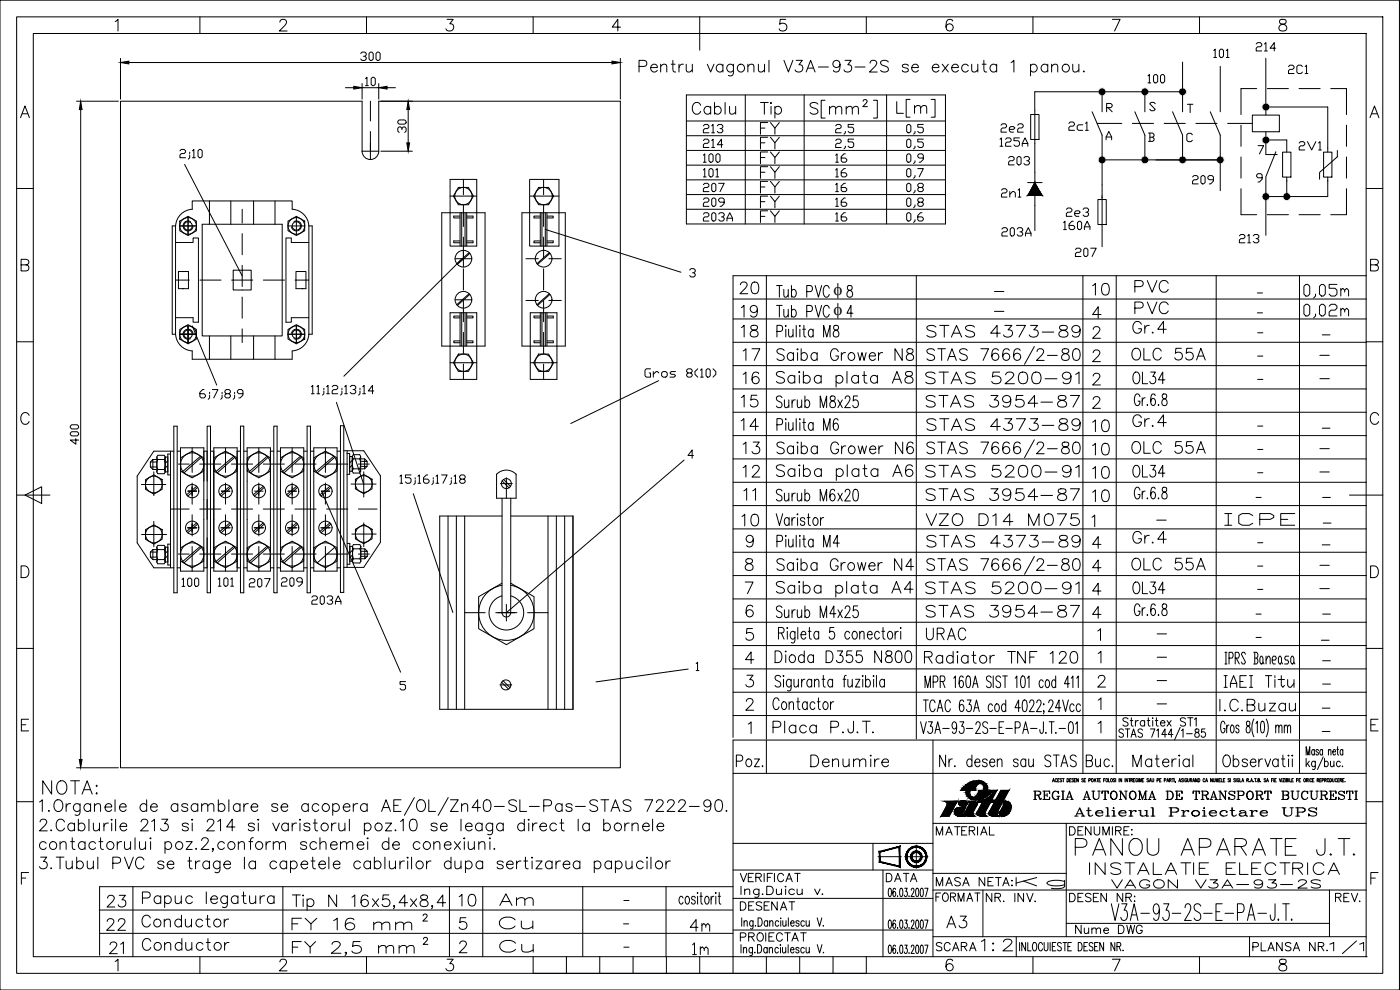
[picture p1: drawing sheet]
<svg xmlns="http://www.w3.org/2000/svg" width="420mm" height="297mm" viewBox="0 0 420 297" stroke-linecap="round" stroke-linejoin="round" font-family="sans-serif">
<defs><g id="words">
<g font-size="9.3">
<text x="242" y="36.7">S[mm ]</text>
<text x="267.8" y="36.3">L[m]</text>
<text x="276.9" y="110.4">STAS 7666/2-80</text>
<text x="276.9" y="138.6">STAS 7666/2-80</text>
<text x="276.9" y="173.6">STAS 7666/2-80</text>
</g>
<text font-size="8.8" x="321.4" y="257.9">PANOU APARATE J.T.</text>
<g font-size="8.4">
<text x="190.5" y="24">Pentru vagonul V3A-93-2S se executa 1 panou.</text>
<text x="231.8" y="145.3">Saiba plata A6</text>
<text x="231.8" y="180.3">Saiba plata A4</text>
<text x="86.4" y="274.5">Tip N 16x5,4x8,4</text>
</g>
<g font-size="7.9">
<text x="390.2" y="90.7">0,05m</text>
<text x="390.2" y="96.7">0,02m</text>
<text x="86.4" y="287.9">FY 2,5 mm</text>
</g>
<g font-size="7.5">
<text x="11.6" y="239.5">NOTA:</text>
<text x="397.9" y="287.5">1/1</text>
</g>
<g font-size="7.1">
<text x="206.4" y="35.6">Cablu</text>
<text x="226.8" y="41.6">FY</text>
<text x="226.8" y="45.9">FY</text>
<text x="226.8" y="54.7">FY</text>
<text x="226.8" y="63.5">FY</text>
<text x="226.8" y="68.1">FY</text>
<text x="220.8" y="89.3">20</text>
<text x="339.4" y="88.9">PVC</text>
<text x="231.8" y="90.3">Tub PVC 8</text>
<text x="339.4" y="95.2">PVC</text>
<text x="221.2" y="96.3">19</text>
<text x="231.8" y="96.3">Tub PVC 4</text>
<text x="338.7" y="101.2">Gr.4</text>
<text x="221.2" y="102.3">18</text>
<text x="276.9" y="102.3">STAS 4373-89</text>
<text x="221.9" y="109.4">17</text>
<text x="231.8" y="109.4">Saiba Grower N8</text>
<text x="338.3" y="109.4">OLC 55A</text>
<text x="221.9" y="116.4">16</text>
<text x="276.6" y="116.4">STAS 5200-91</text>
<text x="338.7" y="116.4">OL34</text>
<text x="221.2" y="123.5">15</text>
<text x="276.6" y="123.5">STAS 3954-87</text>
<text x="276.9" y="130.5">STAS 4373-89</text>
<text x="326.7" y="130.9">10</text>
<text x="338.7" y="129.1">Gr.4</text>
<text x="221.9" y="137.2">13</text>
<text x="231.8" y="137.2">Saiba Grower N6</text>
<text x="338.3" y="137.2">OLC 55A</text>
<text x="221.9" y="144.3">12</text>
<text x="276.6" y="144.3">STAS 5200-91</text>
<text x="326.7" y="144.6">10</text>
<text x="338.7" y="144.3">OL34</text>
<text x="221.9" y="151.3">11</text>
<text x="276.6" y="151.3">STAS 3954-87</text>
<text x="326.7" y="151.7">10</text>
<text x="221.5" y="159.1">10</text>
<text x="276.6" y="158.7">VZO D14 M075</text>
<text x="366.2" y="158.7">ICPE</text>
<text x="276.9" y="165.5">STAS 4373-89</text>
<text x="231.8" y="172.5">Saiba Grower N4</text>
<text x="338.3" y="172.2">OLC 55A</text>
<text x="276.6" y="186.3">STAS 3954-87</text>
<text x="276.9" y="193.3">URAC</text>
<text x="231.4" y="200">Dioda D355 N800</text>
<text x="276.2" y="200.4">Radiator TNF 120</text>
<text x="366.2" y="207.4">IAEI Titu</text>
<text x="364.8" y="214.5">I.C.Buzau</text>
<text x="230.7" y="221.2">Placa P.J.T.</text>
<text x="219.8" y="231.4">Poz.</text>
<text x="242" y="231.4">Denumire</text>
<text x="325.6" y="263.5">INSTALATIE ELECTRICA</text>
<text x="31" y="273.4">23</text>
<text x="136.5" y="273">10</text>
<text x="148.9" y="273">Am</text>
<text x="30.7" y="280.5">22</text>
<text x="41.3" y="279.4">Conductor</text>
<text x="86.4" y="280.1">FY 16 mm</text>
<text x="206" y="280.8">4m</text>
<text x="282.9" y="279.8">A3</text>
<text x="31.7" y="287.5">21</text>
<text x="41.6" y="286.5">Conductor</text>
<text x="148.9" y="286.8">Cu</text>
<text x="206.7" y="287.5">1m</text>
<text x="293.2" y="286.5">1:2</text>
</g>
<g font-size="6.6">
<text x="249.4" y="41.6">2,5</text>
<text x="326.7" y="89.6">10</text>
<text x="221.2" y="130.2">14</text>
<text x="326.7" y="137.6">10</text>
<text x="338.7" y="164">Gr.4</text>
<text x="276.6" y="179.2">STAS 5200-91</text>
<text x="338.7" y="179.2">OL34</text>
<text x="303.7" y="267.8">Kg</text>
<text x="148.5" y="279.8">Cu</text>
</g>
<g font-size="6.2">
<text x="249.4" y="45.9">2,5</text>
<text x="270.9" y="45.9">0,5</text>
<text x="270.9" y="54.7">0,7</text>
<text x="270.9" y="63.5">0,8</text>
<text x="318.9" y="66.3">2e3</text>
<text x="220.8" y="274.5">DESENAT</text>
</g>
<g font-size="5.7">
<text x="375.7" y="16.6">214</text>
<text x="106.9" y="19.4">300</text>
<text x="363" y="18.3">101</text>
<text x="385.6" y="23.3">2C1</text>
<text x="108.3" y="26.8">10</text>
<text x="343.3" y="26.1">100</text>
<text x="122.8" y="40.9" transform="rotate(-90 122.8 40.9)">30</text>
<text x="209.9" y="40.9">213</text>
<text x="299.2" y="40.9">2e2</text>
<text x="319.6" y="40.2">2c1</text>
<text x="209.9" y="45.5">214</text>
<text x="298.8" y="45.2">125A</text>
<text x="388.8" y="46.2">2V1</text>
<text x="209.9" y="49.7">100</text>
<text x="249.4" y="49.7">16</text>
<text x="301.6" y="50.8">203</text>
<text x="209.9" y="54.3">101</text>
<text x="209.9" y="58.6">207</text>
<text x="249.4" y="54.3">16</text>
<text x="249.4" y="58.6">16</text>
<text x="356.7" y="56.4">209</text>
<text x="209.9" y="63.1">209</text>
<text x="249.4" y="63.1">16</text>
<text x="299.2" y="60.3">2n1</text>
<text x="209.9" y="67.4">203A</text>
<text x="249.4" y="67.4">16</text>
<text x="299.5" y="72">203A</text>
<text x="317.9" y="70.2">160A</text>
<text x="370.8" y="74.1">213</text>
<text x="321.4" y="78.3">207</text>
<text x="192.3" y="114.3">Gros 8(10)</text>
<text x="24.3" y="134.4" transform="rotate(-90 24.3 134.4)">400</text>
<text x="53.3" y="177.1">100</text>
<text x="64.2" y="177.1">101</text>
<text x="73.7" y="177.4">207</text>
<text x="83.3" y="177.1">209</text>
<text x="92.4" y="182.4">203A</text>
<text x="309" y="240.9">REGIA AUTONOMA DE TRANSPORT BUCURESTI</text>
<text x="279.8" y="251.9">MATERIAL</text>
<text x="319.6" y="251.9">DENUMIRE:</text>
<text x="321.4" y="246.2">Atelierul Proiectare UPS</text>
<text x="220.8" y="265.6">VERIFICAT</text>
<text x="264.6" y="265.6">DATA</text>
<text x="279.8" y="267.1">MASA NETA:</text>
<text x="332.3" y="267.8">VAGON V3A-93-2S</text>
<text x="279.8" y="271.6">FORMAT</text>
<text x="294.9" y="271.6">NR. INV.</text>
<text x="319.6" y="271.6">DESEN NR:</text>
<text x="399.7" y="271.6">REV.</text>
<text x="321.7" y="281.2">Nume DWG</text>
<text x="220.8" y="283.6">PROIECTAT</text>
<text x="279.8" y="286.5">SCARA</text>
<text x="374.6" y="286.5">PLANSA NR.</text>
</g>
<g font-size="5.2">
<text x="250.1" y="88.4">f</text>
<text x="250.1" y="94.4">f</text>
</g>
<g font-size="2.6">
<text x="297.4" y="88.5">-</text>
<text x="376.1" y="89.3">-</text>
<text x="297.4" y="94.5">-</text>
<text x="376.1" y="95.2">-</text>
<text x="376.1" y="101.2">-</text>
<text x="395.5" y="101.6">-</text>
<text x="376.1" y="107.9">-</text>
<text x="394.8" y="107.9">-</text>
<text x="376.1" y="115">-</text>
<text x="394.8" y="115">-</text>
<text x="376.1" y="129.1">-</text>
<text x="395.5" y="129.8">-</text>
<text x="376.1" y="136.2">-</text>
<text x="394.8" y="135.8">-</text>
<text x="376.1" y="143.2">-</text>
<text x="394.8" y="142.9">-</text>
<text x="375.7" y="150.6">-</text>
<text x="395.8" y="150.6">-</text>
<text x="346.1" y="157.3">-</text>
<text x="395.8" y="158">-</text>
<text x="376.1" y="164">-</text>
<text x="395.5" y="164.7">-</text>
<text x="376.1" y="171.1">-</text>
<text x="394.8" y="170.7">-</text>
<text x="376.1" y="178.2">-</text>
<text x="394.8" y="177.8">-</text>
<text x="375.7" y="185.6">-</text>
<text x="395.8" y="185.6">-</text>
<text x="346.1" y="191.6">-</text>
<text x="375.7" y="192.6">-</text>
<text x="395.5" y="193.3">-</text>
<text x="346.1" y="198.3">-</text>
<text x="395.8" y="199.3">-</text>
<text x="346.1" y="205.3">-</text>
<text x="395.8" y="206.4">-</text>
<text x="346.1" y="212.4">-</text>
<text x="395.5" y="213.8">-</text>
<text x="395.5" y="220.8">-</text>
<text x="185.9" y="271.3">-</text>
<text x="185.9" y="278.3">-</text>
<text x="185.9" y="285.4">-</text>
</g>
</g></defs>
<!-- layer: 0 -->
<g fill="none" stroke="#000" stroke-width=".3">
<path d="M0 .1h420v296.9h-420zM5 5.1h410v286.9h-410zM10 10.1h400v276.9h-400zM34.6 6.5l.8-.7v3.5M36.2 17.5v12.2M38.7 18.8h145M60 5.1v5M84 6.6l.3-.6 1-.2a.85 .85 0 0 1 .5 1.3l-2 2.2h2.4M110 5.1v5M134.2 5.8h1.8l-1 1.3a1.12 1.12 0 0 1 1.2 1.3 1.12 1.12 0 0 1-1.5 .9l-.5-.2-.4-.5M160 5.1v5M186.2 17.5v12.2"/>
<path d="M186.2 8.1h-2.5l1.7-2.3v3.5M210 5.1v10M235.8 5.8h-1.6l-.2 1.5a1.23 1.23 0 0 1 1.9 0 1.23 1.23 0 0 1-.3 1.8 1.23 1.23 0 0 1-1.8-.5M260 5.1v5M285.9 6.3a1 1 0 0 0-1-.5 1 1 0 0 0-.8 .7 2.53 2.53 0 0 0 .3 2.6 1.09 1.09 0 0 0 1.6-.4 1.09 1.09 0 0 0-.7-1.5 1.09 1.09 0 0 0-1.4 .9M310 5.1v5M333.8 5.8h2.4l-1.7 3.5M354.9 18.6v14.9M360 5.1v5M366.2 19.9v13.6M379.9 17.5v17M384.2 6a.7 .7 0 0 0 .3 1.1 1.45 1.45 0 0 1 1.7 1.5 1.22 1.22 0 0 1-1.4 .7 1.22 1.22 0 0 1-1-1.2 1.59 1.59 0 0 1 1.7-1 .7 .7 0 0 0 .3-1.1l-.5-.2z"/>
<path d="M6.2 35.3l1.3-3.5 1.3 3.5M6.7 34.1h1.6M23 30.4h12.5M24.2 32.9v195M103.7 26.3h2.5M108.7 25.1v4.6M111.2 30.4v5.9M111.2 39.5v8.4M113.7 25.1v4.6M116.2 26.3h2.5M122.5 32.9v10M206 36.3h77.7"/>
<path d="M206 28.5h77.7v38.7h-77.7zM223.7 28.5v38.7M241.3 28.5v38.7M266.1 28.5v38.7M272.1 37.8l.4-.5h.4l.5 .5v1.6l-.5 .4h-.4l-.4-.4zM277.1 37.3h-1.7v.9h1.3l.4 .4v.8l-.4 .4h-.8l-.5-.4M309.3 34.3h2.5v7.5h-2.5zM327.8 33.5l3 7v7.5h35.4v9.2M329.3 37h7.4M330.8 27.5v6M332.1 32.3h1.3l.4-.4v-.4l-.4-.5h-1.3v2.5M332.5 32.3l1.3 1.2"/>
<path d="M339.9 37h6.3M340.6 33.5l3 7v7.5M343.6 27.5v6M344.7 39.9h1.2l.5 .5v.4l-.5 .4M345.1 39.9v2.5M346.7 31.1l-.4-.4h-.8l-.5 .4 1.7 1.7-.4 .4h-.8l-.5-.4M349.4 37h6.3M351.9 33.5l3 7v7.5M355.3 27.5h-44.8l.1 14.3M356.3 31.3h1.7M357.2 31.3v2.5M358.9 37h6.4"/>
<path d="M363.2 33.5l3 7v7.5h-19.3M368.4 37h7.4M372.4 37.6v6.3M375.8 34.5h8.2v5h-8.2zM377.1 26.6h-4.7v7.8M379.9 39.5v2.5M379.9 32.1h18.6v12.3M380.3 26.6h6.4M389.8 26.6h6.4M399.4 26.6h4.7v7.8M404.1 37.6v6.3M411.2 35.3l1.3-3.5 1.3 3.5"/>
<path d="M411.7 34.1h1.6M5 56.6h5M54 45.3l.4-.5h.9l.4 .5v.4l-.4 .4h-.9l-.4 .4v.8h1.7M55.4 49.3l17.3 33.5M56.9 46.5v.8l-.4 .4M56.9 45.7v.4M57.8 45.3l.4-.5v2.5M57.8 47.3h.8M59.4 45.3l.4-.5h.5l.4 .5v1.6l-.4 .4h-.5l-.4-.4zM108.7 45.4h5M114.3 45.4h9.5M135.1 53.8h8v20h-8z"/>
<path d="M135.1 58.8h8M137.6 56.2h3l1.5 2.6-1.5 2.6h-3l-1.5-2.6zM139.1 53.8v4.6M159 53.8v20h8.8v-20h-8.7M159.1 58.8h8.7M161.6 56.2h3l1.5 2.6-1.5 2.6h-3l-1.5-2.6zM163.1 53.8v4.6M206 45.1h77.7M206 40.7h77.7M206 49.5h77.7M206 54h77.7M206 58.4h77.7"/>
<path d="M272.1 46.6l.4-.4h.4l.5 .4v1.6l-.5 .5h-.4l-.4-.5zM272.1 55.4l.4-.4h.4l.5 .4v1.7l-.5 .4h-.4l-.4-.4zM275.9 56.2l-.5-.4v-.4l.5-.4h.8l.4 .4v.4l-.4 .4h-.8l-.5 .5v.4l.5 .4h.8l.4-.4v-.4l-.4-.5M277.1 47.4h-1.2l-.5-.4v-.4l.5-.4h.8l.4 .4v1.2l-.8 .9h-.4M308.4 54.8h4.3M310.6 43.1v11.8M310.6 58.6v10.6M329.5 59.9h2.5v7.5h-2.5zM330.8 47.6v26.4M331.9 41.9v-.8l.9-1.6 .8 1.6v.8M331.9 41.1h1.7M345.1 41.2h.8l.5 .4v.4l-.5 .4h-1.2"/>
<path d="M357.8 40.4l-.4-.4h-.8l-.4 .4v1.7l.4 .4h.8l.4-.4M372.4 47.1v6.3M372.4 56.6v7.8h4.7M377.5 43.7h1.7l-1.2 2.5M378.8 53.4h-1.3l-.4-.5v-.4l.4-.4h.9l.4 .4v1.3l-.8 .8h-.5M379.9 42v4.4h3.4M379.9 42h6.3v3.6M379.9 59.3v11.3M382.9 45.5l-3 7.5v6h18.6v-4.8M384.9 45.6h2.5v7.5h-2.5zM386.2 53.1v5.9M396 51.9v1.9"/>
<path d="M397.2 45.6h2.5v7.5h-2.5zM398.5 53.1v1.3M401.4 45.1v1.9l-5.4 4.7M404.1 47.1v6.3M404.1 56.6v7.8h-4.7M410 56.6h5M6.3 79.5l2-.2a.82 .82 0 0 0 0-1.3l-2-.2v3.5h1.5a.92 .92 0 0 0 .9-.9 .92 .92 0 0 0-.9-.9M52.7 72.8h5.3v-1.4h1.6v25.3h-1.6v-1.4h-5.3M52.7 67.8v32.5M52.7 67.8h-1v32.5h1M52.7 67.8a5.3 5.3 0 0 1 5-5v-2.5h30v2.5a5.3 5.3 0 0 1 5 5M53.9 66.3l2.5-1.4 2.5 1.4v2.9l-2.5 1.5-2.5-1.5z"/>
<path d="M53.9 67.8h5M56.4 65.3v5M57.2 66.5a1.5 1.5 0 0 0-2.1 .7 1.5 1.5 0 0 0 .9 2 1.5 1.5 0 0 0 1.9-1.1M60.7 67.3h24v33.5h-24zM62.9 60.3v7M69.3 60.3v7M72.7 62.8v4.1M72.7 70.1v6.3M72.7 79.6v6.4M76.1 60.3v7M82.5 60.3v7M86.4 66.3l2.5-1.4 2.5 1.4v2.9l-2.5 1.5-2.5-1.5z"/>
<path d="M86.4 67.8h5M88.2 66.5a1.5 1.5 0 0 1 2.1 .7 1.5 1.5 0 0 1-.9 2 1.5 1.5 0 0 1-1.9-1.1M88.9 65.3v5M92.7 72.8h-5.3v-1.4h-1.6v25.3h1.6v-1.4h5.3M92.7 67.8v32.5M92.7 67.8h1v32.5h-1M132.6 63.8h13v40h-13zM136.6 77.6h5M138.1 72.3h-1.9v.5h1.9M138.1 64.8h-1.9v.6h1.9M138.1 63.8v10M138.6 63.8v10"/>
<path d="M138.7 77.6l-35.5 35.3M139.1 61.6v6.4M139.1 71.1v9M139.6 63.8v10M140.1 63.8v10M140.1 64.8h1.9v.6h-1.9M140.1 72.3h1.9v.5h-1.9M140.8 75.8l-3.7 3.3M141 76l-3.7 3.3M156.6 63.8h13.1v40h-13.1zM157.8 77.6h3.8M162.1 64.8h-1.8v.6h1.8"/>
<path d="M162.1 72.3h-1.8v.5h1.8M162.1 63.8v10M162.6 63.8v10M163.1 61.6v6.4M163.1 71.1v6.4M163.7 63.8v10M163.7 68.8l40.7 12.9M164.1 64.8h1.9v.6h-1.9M164.1 72.3h1.9v.5h-1.9M164.1 63.8v10M164.7 77.6h3.8M164.9 75.8l-3.8 3.3"/>
<path d="M165.1 76l-3.8 3.3M206 62.8h77.7M272.1 64.2l.4-.4h.4l.5 .4v1.7l-.5 .4h-.4l-.4-.4zM274.6 65.9v.4l-.4 .4M276.7 63.8h-.4l-.9 .9v1.2l.5 .4h.8l.4-.4v-.4l-.4-.4h-1.3M380.3 64.4h6.4M389.8 64.4h6.4M411.3 79.5l2-.2a.82 .82 0 0 0 0-1.3l-2-.2v3.5h1.5a.92 .92 0 0 0 .9-.9 .92 .92 0 0 0-.9-.9M52.7 84h4.1M53.9 98.8l2.5-1.4 2.5 1.4v2.9l-2.5 1.5-2.5-1.5zM54.8 81.5h-1.2v5.1h1.2M54.8 81.5h.1"/>
<path d="M54.8 81.5h1.8v5.1h-1.8M54.8 86.6h.1M56.4 97.8v5M57.7 97.8l7.3 17.7M57.9 100a1.5 1.5 0 0 0-1.9-1.2 1.5 1.5 0 0 0-.9 2.1 1.5 1.5 0 0 0 2.1 .7M60 84h6.3M69.5 84h6.4M70 81.1h5.4v5.9h-5.4zM72.7 89.1v6.4M72.7 98.7v4.1M79 84h6.4M86.4 98.8l2.5-1.4 2.5 1.4v2.9l-2.5 1.5-2.5-1.5z"/>
<path d="M87.5 100a1.5 1.5 0 0 1 1.9-1.2 1.5 1.5 0 0 1 .9 2.1 1.5 1.5 0 0 1-2.1 .7M88.6 84h4.1M88.8 81.5h3v5.1h-3zM88.9 97.8v5M90.6 86.6h.1M90.6 81.5h.1M135.1 93.8h8v20h-8zM136.6 89.9h5M138.1 94.8h-1.9v.6h1.9M138.1 93.8v10M138.6 93.8v10M139.1 80.7v6.3"/>
<path d="M139.1 90.2v6.3M139.1 99.7v6.4M139.6 93.8v10M140.1 93.8v10M140.1 94.8h1.9v.6h-1.9M140.8 88.1l-3.7 3.3M141 88.3l-3.7 3.3M157.8 90.2h3.8M159.1 93.8h8v20h-8zM162.1 94.8h-1.8v.6h1.8M162.1 93.8v10M162.6 93.8v10"/>
<path d="M163.1 80.7v6.3M163.1 90.2v6.3M163.1 99.7v6.4M163.7 93.8v10M164.1 93.8v10M164.2 94.8h1.8v.6h-1.8M164.7 90.2h3.8M164.9 88.1l-3.8 3.3M165.1 88.3l-3.8 3.3M207 81l.4-.4h.8l.5 .4v.4l-.5 .4h-.4M208.2 81.8l.5 .5v.4l-.5 .4h-.8l-.4-.4M220 95.7h190.1"/>
<path d="M220 89.7h190.1M230 82.7v139M275 82.7v139M325 82.7v139M335 82.7v139M365 82.7v139M390 82.7v139M410.1 82.7h-190.1v138.6M5 102.5h5M52.7 100.3a5.3 5.3 0 0 0 5 5v2.5h30v-2.5a5.3 5.3 0 0 0 5-5M53.9 100.3h5h-5M53.9 100.3h5"/>
<path d="M61.2 116.9h-.4l-.8 .8v1.3l.4 .4h.8l.5-.4v-.4l-.5-.5h-1.2M62.9 100.8v7M62.9 118.6v.8l-.4 .4M62.9 117.7v.4M63.7 116.9h1.7l-1.2 2.5M66.7 118.6v.8l-.5 .4M66.7 117.7v.4M67.9 118.1l-.4-.4v-.4l.4-.4h.8l.5 .4v.4l-.5 .4h-.8l-.4 .5v.4l.4 .4h.8l.5-.4v-.4l-.5-.5M69.3 100.8v7M70.4 118.6v.8l-.4 .4M70.4 117.7v.4M72.9 118.1h-1.2l-.5-.4v-.4l.5-.4h.8l.4 .4v1.3l-.8 .8h-.4"/>
<path d="M76.1 100.8v7M82.5 100.8v7M86.4 100.3h5M93.5 116.1l.4-.5v2.5M93.5 118.1h.8M95.1 116.1l.4-.5v2.5M95.1 118.1h.8M97.2 117.3v.8l-.4 .5M97.2 116.5v.4M98 116.1l.4-.5v2.5M98 118.1h.9M99.7 116.1l.4-.5h.8l.5 .5v.4l-.5 .4h-.8l-.4 .4v.8h1.7"/>
<path d="M102.6 117.3v.8l-.4 .5M102.6 116.5v.4M103.4 116.1l.5-.5v2.5M103.4 118.1h.9M105.1 116.1l.4-.5h.9l.4 .5v.4l-.4 .4h-.5M106.4 116.9l.4 .4v.4l-.4 .4h-.9l-.4-.4M108 117.3v.8l-.4 .5M108 116.5v.4M108.9 116.1l.4-.5v2.5M108.9 118.1h.8M112.2 117.3h-1.7l1.3-1.7v2.5M135.1 108.8h8"/>
<path d="M137.6 106.2h3l1.5 2.6-1.5 2.6h-3l-1.5-2.6zM138.1 102.3h-1.9v.5h1.9M139.1 109.2v4.6M140.1 102.3h1.9v.5h-1.9M159.1 108.8h8M161.6 106.2h3l1.5 2.6-1.5 2.6h-3l-1.5-2.6zM162.1 102.3h-1.8v.5h1.8M163.1 109.2v4.6M164.2 102.3h1.8v.5h-1.8M197.7 114.2l-26.4 12.9M220 102.7h190.1M220 109.7h190.1"/>
<path d="M220 116.7h190.1M410 102.5h5M8.7 124.6a1.29 1.29 0 0 0-1.4-.8 1.29 1.29 0 0 0-1.1 1.3 1.54 1.54 0 0 0 .4 1.7 1.54 1.54 0 0 0 1.6 .3l.5-.6M45.1 138.6l.8-.7v3M45.1 138.6v1.5l.8 .8M45.1 138.6h2M45.9 137.9h1.2M47.1 137.1l.3 .8h1.9l.3-.8h.8M47.4 137.9l-.3 1.5 .3 1.5-.3 .7M49.3 137.9l.3 1.5-.3 1.5 .3 .7M50.4 138.2l-.8 .8M50.4 139.6l-.8 .8"/>
<path d="M51.2 135.4v35M51.2 136.2h-.8v6.3h.8M52.2 135.4h-6l-5 7.5v20l5 7.5h6M53.2 135.4h1M53.5 139.2h3.3M54.2 137.4l3.5-2 3.4 2v4l-3.4 2-3.5-2zM57.7 134.4v7.3M59.9 139.2h6.4M60.2 136.9l-5.3 4.6M60.4 137.2l-5.2 4.7M61.2 135.4h1v9M62.2 127.9h1v50h-1z"/>
<path d="M63.2 135.4h1M64.2 137.4l3.5-2 3.4 2v4l-3.4 2-3.5-2zM67.7 134.4v7.3M69.5 139.2h6.3M70.2 136.9l-5.3 4.6M70.4 137.2l-5.2 4.7M71.2 135.4h1M73.2 135.4h1M74.2 134.4h7v37h-7zM74.2 137.4l3.5-2 3.4 2v4l-3.4 2-3.5-2zM77.7 134.4v7.3M79 139.2h6.3"/>
<path d="M80.2 136.9l-5.3 4.6M80.4 137.2l-5.2 4.7M81.2 135.4h1M82.2 127.9h1v50h-1zM83.2 135.4h1M84.2 137.4l3.5-2 3.4 2v4l-3.4 2-3.5-2zM87.7 134.4v7.3M88.5 139.2h6.4M90.2 136.9l-5.3 4.6M90.4 137.2l-5.2 4.7M91.2 135.4h1M93.2 135.4h1"/>
<path d="M94.2 134.4h7v37h-7zM94.2 137.4l3.5-2 3.4 2v4l-3.4 2-3.5-2zM97.7 134.4v7.3M98 139.2h6.4M100.2 136.9l-5.3 4.6M100.4 137.2l-5.2 4.7M101 120.7l8.2 24.7M101.2 135.4h1M103.2 135.2h6l5 7.5v20l-5 7.5h-6M104.1 136.1h.8v6.2h-.8M104.2 135.2v35M104.9 137h.8v4.4h-.8"/>
<path d="M105.7 136.9l.3-.5h1.9l.3 .5M105.7 138.1l-.8 .8M105.7 136.9v4.5M105.7 139.5l-.8 .8M105.7 136.9l.3 .8M106 137.7h1.9M106 137.7l-.3 1.5 .3 1.5M107.6 139.2h3.2M107.9 137.7l.3 1.5-.3 1.5M108.2 137.7h1.2l.8 .7h-2M108.2 139.9h2l-.8 .8h-1.2M108.2 136.9v4.5"/>
<path d="M108.2 136.9l-.3 .8M109.4 137.7v3M110.2 138.4v1.5M205.3 138l-53.3 45.8M208.1 136.7h-1.6l1.2-1.7v2.5M220 137.7h190.1M220 130.7h190.1M220 123.7h190.1M413.7 124.6a1.28 1.28 0 0 0-1.4-.8 1.28 1.28 0 0 0-1.1 1.3 1.53 1.53 0 0 0 .4 1.7 1.53 1.53 0 0 0 1.6 .3l.5-.6M5 148.5h10M7.5 148.5l5-2.5v5.1zM42.4 145.4h7.3"/>
<path d="M43.7 143.9l2.5-1.4 2.5 1.4v2.9l-2.5 1.4-2.5-1.4zM43.7 158.9l2.5-1.4 2.5 1.4v2.9l-2.5 1.5-2.5-1.5zM45.1 140.1h2M45.9 140.9h1.2M46.2 141.6v7.1M46.2 156.4v7.6M47.1 141.6v-4.5l.3-.5h1.9l.3 .5v4.5M47.1 141.6l.3 .5h1.9l.3-.5M47.4 140.9h1.9M49.6 141.6h.8M51.2 152.7h5.6M56.3 158.4h2.8"/>
<path d="M56.4 147.4h2.6M57.6 146.1v2.5M57.6 157.1v2.5M57.7 144.9v6.4M57.7 154.4v6.4M59 145.9l-3 2.6M59 156.9l-3 2.6M59.3 146.2l-2.9 2.7M59.3 157.2l-2.9 2.7M59.9 152.7h6.4M62.2 149.9v6M66.3 158.4h2.8"/>
<path d="M66.4 147.4h2.6M67.7 144.9v6.4M67.7 154.4v6.4M69 145.9l-3 2.6M69 156.9l-3 2.6M69.3 146.2l-2.9 2.7M69.3 157.2l-2.9 2.7M69.5 152.7h6.3M76.3 158.4h2.8M76.4 147.4h2.6M77.7 144.9v6.4M77.7 154.4v6.4"/>
<path d="M79 152.7h6.3M79 145.9l-3 2.6M79 156.9l-3 2.6M79.3 146.2l-3 2.7M79.3 157.2l-3 2.7M86.3 158.4h2.8M86.4 147.4h2.6M87.7 144.9v6.4M87.7 154.4v6.4M88.5 152.7h6.4M89 145.9l-3 2.6M89 156.9l-3 2.6"/>
<path d="M89.3 146.2l-3 2.7M89.3 157.2l-3 2.7M96.3 158.4h2.8M96.4 147.4h2.6M96.5 147.4l23.7 54.3M97.7 144.9v6.4M97.7 154.4v6.4M98 152.7h6.4M99 145.9l-3 2.6M99 156.9l-3 2.6M99.3 146.2l-2.9 2.7M99.3 157.2l-2.9 2.7"/>
<path d="M105.4 145.2h7.5M105.7 141.4l.3 .5h1.9l.3-.5M106 140.7h1.9M106 140.7l-.3 .7M106.7 143.8l2.5-1.4 2.5 1.4v2.9l-2.5 1.4-2.5-1.4zM106.7 158.8l2.5-1.5 2.5 1.5v2.9l-2.5 1.4-2.5-1.4zM107.6 152.7h5.6M107.9 140.7l.3 .7M109.2 141.6v7.6M109.2 156.9v7.1M120 142.9l.4-.4v2.5M120 145h.9"/>
<path d="M123.4 142.5h-1.7v.8h1.2l.5 .4v.9l-.5 .4h-.8l-.4-.4M124 148.2l11.9 35.6M124.6 144.2v.8l-.4 .4M124.6 143.3v.4M125.4 142.9l.5-.4v2.5M125.4 145h.9M128.4 142.5h-.5l-.8 .8v1.3l.4 .4h.9l.4-.4v-.4l-.4-.5h-1.3M130 144.2v.8l-.4 .4M130 143.3v.4M130.9 142.9l.4-.4v2.5M130.9 145h.8M132.5 142.5h1.7l-1.3 2.5"/>
<path d="M134.5 154.8v58M135.4 144.2v.8l-.4 .4M135.4 143.3v.4M136.3 142.9l.4-.4v2.5M136.3 145h.8M137 154.8v58M138.4 143.7l-.5-.4v-.4l.5-.4h.8l.4 .4v.4l-.4 .4h-.8l-.5 .5v.4l.5 .4h.8l.4-.4v-.4l-.4-.5M139.5 154.8v58M149 142.3v7.2h5.9v-7.2M149 142.3a4 4 0 0 1 5.9 0M150.2 145.1h3.5M150.7 154.8h-18.7v58h40v-58h-18.7"/>
<path d="M150.7 149.5v34.4M150.7 144.3l2.1 2.1M151.1 143.8l2.1 2.1M152 143.3v6.2M153.3 149.5v34.4M164.5 154.8v58M167 154.8v58M169.5 154.8v58M220 158.7h190.1M220 151.7h190.1M220 144.7h190.1M405 148.5h10"/>
<path d="M6.3 169.8h1.2a1.87 1.87 0 0 1 1.2 1.7 1.87 1.87 0 0 1-1.2 1.8h-1.2zM42.5 160.4h7.5M45.1 167.1l.8 .8M45.1 165.6h2M45.9 164.9l-.8 .7v1.5h2M45.9 164.9v3M45.9 167.9h1.2M45.9 164.9h1.2M47.1 164.2l.3-.6h1.9l.3 .6M47.1 164.2v4.5M47.1 168.7l.3 .5h1.9l.3-.5M47.1 164.1l.3 .8"/>
<path d="M47.4 167.9h1.9M47.4 164.9h1.9M47.4 167.9l-.3 .7M47.4 164.9l-.3 1.5 .3 1.5M49.3 164.9l.3 1.5-.3 1.5M49.3 167.9l.3 .7M49.6 164.2v4.5M49.6 168.6h.8M49.6 164.2h.8M49.6 164.1l-.3 .8M50.4 166.7l-.8 .8M50.4 165.3l-.8 .8"/>
<path d="M51.2 163.3h-.8v6.2h.8M52.2 177.9v-50h1v50M53.2 170.4h1M53.5 166.2h3.3M54.2 171.4v-37h7v37M54.2 164.4l3.5-2 3.4 2v4l-3.4 2-3.5-2zM57.7 164v7.4M59.9 166.2h6.4M60.2 163.9l-5.3 4.6M60.4 164.2l-5.2 4.7M62.2 161.4v9h-1M63.2 170.4h1"/>
<path d="M64.2 171.4v-37h7v37M64.2 164.4l3.5-2 3.4 2v4l-3.4 2-3.5-2zM67.7 164v7.4M69.5 166.2h6.3M70.2 163.9l-5.3 4.6M70.4 164.2l-5.2 4.7M71.2 170.4h1M72.2 177.9v-50h1v50M73.2 170.4h1M74.2 164.4l3.5-2 3.4 2v4l-3.4 2-3.5-2zM77.7 164v7.4M79 166.2h6.3"/>
<path d="M80.2 163.9l-5.3 4.6M80.4 164.2l-5.2 4.7M81.2 170.4h1M83.2 170.4h1M84.2 171.4v-37h7v37M84.2 164.4l3.5-2 3.4 2v4l-3.4 2-3.5-2zM87.7 164v7.4M88.5 166.2h6.4M90.2 163.9l-5.3 4.6M90.4 164.2l-5.2 4.7M91.2 170.4h1M92.2 177.9v-50h1v50"/>
<path d="M93.2 170.4h1M94.2 164.4l3.5-2 3.4 2v4l-3.4 2-3.5-2zM97.7 164v7.4M98 166.2h6.4M100.4 164.2l-5.2 4.7M101.2 170.4h1M102.2 177.7v-50h1v50M104.2 163h.8v6.3h-.8M105 168.4h.8M105 163.9h.8M105.6 160.2h7.3M105.8 163.9l.3 .8"/>
<path d="M105.8 166.5l-.8 .8M105.8 163.9v4.5M105.8 168.4l.3 .5h1.9M105.8 163.9l.3-.5h1.9l.3 .5M105.8 165.1l-.8 .8M106.1 164.7h1.9l.3 1.4-.3 1.5M106.1 164.7l-.3 1.4 .3 1.5M107.6 166.2h3.2M108 167.7h-1.9l-.3 .7M108 167.7l.3 .7M108.3 164.7h1.2l.7 .7h-1.9M108.3 163.9v4.5"/>
<path d="M108.3 167.7h1.2M108.3 168.4l-.3 .5M108.3 166.9h1.9M108.3 163.9l-.3 .8M109.5 164.7v3l.7-.8M110.2 165.4v1.5M150.7 175l-7.1 4v9.6l8.4 4.8 8.3-4.8v-9.6l-7-4M150.7 178.8a5.2 5.2 0 0 0-3 8 5.2 5.2 0 0 0 8.5 0 5.2 5.2 0 0 0-2.9-8M150.7 175.6a8.3 8.3 0 0 0-5.7 12.7 8.3 8.3 0 0 0 13.9 .1 8.3 8.3 0 0 0-5.6-12.8M220 165.7h190.1M220 179.7h190.1M220 172.7h190.1"/>
<path d="M411.3 169.8h1.2a1.87 1.87 0 0 1 1.2 1.7 1.87 1.87 0 0 1-1.2 1.8h-1.2zM5 194.5h5M139.5 183.8h6.1M148.8 183.8h6.3M150.7 183.8a1.31 1.31 0 0 0 1.3 1.3 1.31 1.31 0 0 0 1.3-1.3M152 181.3v5M158.3 183.8h6.2M208.9 199.1l.4-.4v2.5M220 193.7h190.1M220 186.7h190.1M367.6 195.7h.6M367.6 199.2h.6"/>
<path d="M367.9 195.7v3.5M368.9 197.5h.9l.3-.6-.3-1.2h-.9v3.5M370.7 197.5h.9l.3-.6-.3-1.2h-.9v3.5M371 197.5l.9 1.7M373.8 196.3l-.3-.6h-.6l-.3 .6 1.2 2.3-.3 .6h-.6l-.3-.6M376.3 195.7h.9l.3 .6v.6l-.3 .6M376.6 197.5h.6l.3 .5v.6l-.3 .6h-.9M376.6 195.7v3.5M378.4 196.9h.3l.3 .6v1.1l-.3 .6h-.3l-.3-.6v-1.1zM379 198.6l.3 .6M380 198l.6-1.1h.3l.3 .6v1.7M380 196.9v2.3"/>
<path d="M381.8 198h.9l.4-.5-.4-.6h-.6l-.3 .6v1.1l.3 .6h.6M384 196.9h.3l.3 .6v1.1l-.3 .6h-.3l-.3-.6v-1.1zM384.6 198.6l.3 .6M386.8 196.9h-1l-.3 .6 .3 .5h.7l.3 .6-.3 .6h-1M387.7 196.9h.3l.3 .6v1.1l-.3 .6h-.3l-.3-.6v-1.1zM388.3 198.6l.3 .6M410 194.5h5M6.4 217.5h1.3M8.6 215.8h-2.2v3.5h2.2M121.7 204.5h-1.6v.8h1.2l.4 .5v.8l-.4 .4h-.8l-.4-.4M150 205.5h3.6M150.5 204.7l2.1 2.1"/>
<path d="M151 204.3l2.1 2M206.5 200.7l-27.6 3.9M208.9 201.2h.9M220 214.7h190.1M220 207.7h190.1M220 200.7h190.1M411.4 217.5h1.3M413.6 215.8h-2.2v3.5h2.2M23 230.4h12.5M230 222v10M280 222v65M288.3 237.1h1.2"/>
<path d="M289.3 236l-.3 .3M290.4 236.2a2.34 2.34 0 0 0 1.5 3.7M291.1 237.1a1.48 1.48 0 0 0 .6 2M291.7 239.2h.2M291.8 236.2l-.1 .9h.9v-.4M291.9 239.2l.4 .1M292.7 236.4l-.1 .3M292.7 236.3v.1M293.2 234.3l-1.3 .1-1.2 .5M293.2 234.3l1.5 .2 1 .6M293.6 238l-.5 .9-.8 .4M293.6 238h.1"/>
<path d="M293.6 237.9v.1M293.6 237.9h.1M293.7 237.1h1l-.2 1M293.7 237.6l-.1 .3M293.7 237.1v.5M293.7 237.6h.1M293.7 235.1l-1 1.2M294.1 235l-.4 .1M294.1 235l.6 .2a1.37 1.37 0 0 1 .7 1.5M295.4 236.7l-.1 .4M295.7 235.1l.2 .2M295.7 239.8l-1 .4-1.4 .2"/>
<path d="M295.9 235.3l.5 1-.1 .8M296.3 237.1l-.4 1M296.8 237.1h1.3M297 238.9l1.6-1.8h.5l-1.5 3h1.4l-.4 .7h-1.4l-1.6 3 .1 .7 .5 .4h-1.7a1.01 1.01 0 0 1-1.2-1.2l1.5-2.9h-1.4M297.5 237.8h.1M300.4 237.1h2.4l-3.6 6.7 .1 .7 .5 .4h-1.7a1 1 0 0 1-1.2-1.2l1.3-2.6h.6l.8-1.4h-.6zM315.9 234.6l.3-1 .3 1M316 234.3h.3M317.2 233.8a.29 .29 0 0 0-.3-.2 .29 .29 0 0 0-.2 .4v.2a.29 .29 0 0 0 .2 .4 .29 .29 0 0 0 .3-.2M317.4 234.1h.3M317.9 233.6h-.5v1M318.7 233.7h-.6l.5 .5a.27 .27 0 0 1-.1 .4 .27 .27 0 0 1-.4-.2"/>
<path d="M318.9 233.6h.5M319.1 233.6v1M320.2 233.6a.5 .5 0 0 1 .6 .5 .5 .5 0 0 1-.6 .5zM321 234.1h.3M321.5 233.6h-.5v1M322.2 233.7h-.5l.4 .5a.27 .27 0 0 1 0 .4 .27 .27 0 0 1-.4-.2M322.4 234.1h.3M322.9 233.6h-.5v1M323.6 233.6v1l-.5-1v1M325 222v10M325.1 233.7h-.5l.5 .5a.27 .27 0 0 1-.1 .4 .27 .27 0 0 1-.4-.2M325.4 234.1h.3"/>
<path d="M325.8 233.6h-.4v1M326.8 234.1h.4v-.5h-.4v1M327.7 233.6h.1a.48 .48 0 0 1 .3 .5 .48 .48 0 0 1-.4 .4zM328.3 234.6l.3-1 .3 1M328.5 234.3h.3M329.2 233.6h.5M329.4 233.6v1M329.8 234.1h.3M330.3 233.6h-.5v1M331.2 234.1h.3M331.7 233.6h-.5v1M332 233.6h.1a.48 .48 0 0 1 .4 .5 .48 .48 0 0 1-.5 .4z"/>
<path d="M332.7 233.6v1h.4M333.4 233.6h.1a.48 .48 0 0 1 .4 .5 .48 .48 0 0 1-.5 .4zM334.6 233.7h-.5l.4 .5a.27 .27 0 0 1 0 .4 .27 .27 0 0 1-.4-.2M334.8 233.6v1M335 222v10M335.8 233.6v1M336.6 233.6v1l-.5-1v1M337.6 233.6v1M338.4 233.6v1l-.5-1v1M338.7 233.6h.5M339 233.6v1M339.4 234.1l.4-.1v-.4h-.4v1"/>
<path d="M339.6 234.1l.3 .5M340.2 234.1h.3M340.6 233.6h-.4v1M341.4 233.8a.29 .29 0 0 0-.3-.2 .29 .29 0 0 0-.2 .4v.2a.29 .29 0 0 0 .2 .4 .29 .29 0 0 0 .3-.4h-.2M341.6 233.6v1M341.9 234.6v-1l.3 1 .3-1v1M342.8 234.1h.3M343.3 233.6h-.5v1M344.7 233.7h-.5l.4 .5a.27 .27 0 0 1 0 .4 .27 .27 0 0 1-.4-.2M344.9 234.6l.3-1 .3 1M345 234.3h.4M345.7 233.6v.7l.3 .3 .3-.3v-.7"/>
<path d="M347.2 234.1h.5v-.5h-.5v1M348 234.1h.3M348.5 233.6h-.5v1M349.4 234.1h.5v-.5h-.5v1M350.2 234.6l.3-1 .3 1M350.3 234.3h.4M351 234.1l.4-.1v-.4h-.4v1M351.2 234.1l.3 .5M351.8 233.6h.5M352 233.6v1M352.4 233.6v1M353.8 234.6l.3-1 .3 1"/>
<path d="M353.9 234.3h.4M355.1 233.7h-.5l.4 .5a.27 .27 0 0 1 0 .4 .27 .27 0 0 1-.4-.2M355.3 233.6v1M356.2 233.8a.29 .29 0 0 0-.4-.2 .29 .29 0 0 0-.2 .4v.2a.29 .29 0 0 0 .3 .4 .29 .29 0 0 0 .3-.4h-.2M356.4 233.6v.7l.2 .3 .3-.2v-.8M357.2 234.1l.4-.1v-.4h-.4v1M357.4 234.1l.3 .5M358 234.6l.3-1 .2 1M358.1 234.3h.3M359.3 233.6v1l-.5-1v1M359.6 233.6a.5 .5 0 0 1 .5 .5 .5 .5 0 0 1-.5 .5zM361.6 233.8a.29 .29 0 0 0-.4-.2 .29 .29 0 0 0-.2 .4v.2a.29 .29 0 0 0 .2 .4 .29 .29 0 0 0 .4-.2"/>
<path d="M361.8 234.6l.3-1 .3 1M361.9 234.3h.4M363.8 233.6v1l-.5-1v1M364.1 233.6l.2 1 .3-.2v-.8M364.9 234.6v-1l.3 1 .3-1v1M365 222v10M365.8 234.1h.3M366.3 233.6h-.5v1M366.5 233.6v1h.5M367.1 234.1h.3M367.6 233.6h-.5v1M369 233.7h-.5l.5 .5a.27 .27 0 0 1-.1 .4 .27 .27 0 0 1-.4-.2"/>
<path d="M369.3 233.6v1M370.8 233.7h-.5l.4 .5a.27 .27 0 0 1 0 .4 .27 .27 0 0 1-.4-.2M371 233.6v1M371.8 233.8a.29 .29 0 0 0-.3-.2 .29 .29 0 0 0-.2 .4v.2a.29 .29 0 0 0 .3 .4 .29 .29 0 0 0 .2-.4h-.1M372.1 233.6v1h.4M372.7 234.6l.3-1 .3 1M372.8 234.3h.4M374.2 234.1l.4-.1 .1-.3-.5-.1v1M374.4 234.1l.3 .5M375.3 234.6l.3-1 .3 1M375.4 234.3h.4M376.5 233.6h.5"/>
<path d="M376.8 233.6v1M377.5 234.1l.5-.1v-.3l-.5-.1v1l.5-.1-.1-.4M379.9 233.7h-.5l.4 .5a.27 .27 0 0 1 0 .4 .27 .27 0 0 1-.4-.2M380.1 234.6l.3-1 .3 1M380.2 234.3h.4M381.6 234.1h.3M382.1 233.6h-.5v1M382.3 233.6v1M382.6 234.1h.2M383 233.6h-.4v1M383.9 233.6l.3 1 .3-1M384.7 233.6v1"/>
<path d="M385 233.6h.5l-.5 1h.5M385.7 233.6v1M386 234.1l.4-.1 .1-.3-.5-.1v1l.5-.1-.2-.4M386.8 233.6v1M387.1 233.6v1h.4M387.7 234.1h.3M388.2 233.6h-.5v1M389.1 234.1h.4l.1-.4-.5-.1v1M389.9 234.1h.2M390 222v10M390.3 233.6h-.4v1M391.4 233.6h.1a.48 .48 0 0 1 .4 .5 .48 .48 0 0 1-.5 .4z"/>
<path d="M392.1 234.1l.4-.1v-.3l-.4-.1v1M392.3 234.1l.3 .5M392.8 233.6v1M393.7 233.8a.29 .29 0 0 0-.4-.2 .29 .29 0 0 0-.2 .4v.2a.29 .29 0 0 0 .2 .4 .29 .29 0 0 0 .4-.2M393.9 234.1h.3M394.4 233.6h-.5v1M395.3 234.1l.4-.1v-.4h-.4v1M395.5 234.1l.3 .5M396.1 234.1h.3M396.5 233.6h-.4v1M396.8 234.1h.4v-.4l-.4-.1v1M397.5 234.1l.5-.1v-.3l-.5-.1v1"/>
<path d="M397.8 234.1l.2 .5M398.4 233.6h.1a.48 .48 0 0 1 .4 .5 .48 .48 0 0 1-.5 .4zM399.1 233.6a.5 .5 0 0 1 .5 .5 .5 .5 0 0 1-.5 .5zM399.9 233.6v.7l.2 .3 .3-.2v-.8M401.2 233.8a.29 .29 0 0 0-.3-.2 .29 .29 0 0 0-.2 .4v.2a.29 .29 0 0 0 .2 .4 .29 .29 0 0 0 .3-.2M401.5 234.1h.2M401.9 233.6h-.4v1M402.2 234.1l.4-.1v-.3l-.4-.1v1M402.4 234.1l.3 .5M402.9 234.1h.3M403.4 233.6h-.5v1M410 232h-190v60"/>
<path d="M410 222h-190v10M5 240.5h5M220 253h60M262 253v8M263.5 257h7M271.5 257h7M275 253.5v7M280 247h130M283.3 240.4h4.1M286.9 241.1l-2 3.8h-2.5l1.8-3.2M289.2 243.4l.7-1.3-2.2 .2a1.29 1.29 0 0 0-1.2 1.3 1.29 1.29 0 0 0 1.3 1.3h2l-.7-.4M290.5 240.4h1.4"/>
<path d="M290.6 240.4l.2 .3 .2 .5-1.4 2.5a1 1 0 0 0 1.2 1.2h1.8l-.5-.4-.2-.5 1.2-2.4M301.2 240.4a1.99 1.99 0 0 1 2.1 1.1 1.99 1.99 0 0 1-.4 2.3l-.8 .8a1.86 1.86 0 0 1-1.8 .1M301.3 241.5l-1.4 2.5 .4 .7M320 247v34M410 240.5h5M6.4 263.5h1.3M8.6 261.8h-2.2v3.5M29.8 273h190.1M39.9 266v21M84.9 266v21M134.9 266v21M144.9 266v21"/>
<path d="M174.9 266v21M199.9 266v21M220 279h60M220 269.5h60M220 261h60M220 266h-190.1v20.6M222.4 265.9v2.5M222.6 275.4v2.5M223.3 276.7l.4-.5 .5 .2 .1 1.5M223.3 276.2v1.7M223.5 267.2a1.03 1.03 0 0 1 1.4-.3l.1 1.5M223.5 266.7v1.7"/>
<path d="M226 276.2l-.1 2.3-.2 .2-.5-.1M226 276.6l-.2-.2a.81 .81 0 0 0-.9 .5 .81 .81 0 0 0 .5 1l.6-.3M227.5 275.4a1.35 1.35 0 0 1 1.3 .9 1.35 1.35 0 0 1-.4 1.5l-.9 .1zM227.8 266.7v2a.77 .77 0 0 1-1.3 .4M227.8 267.1a.9 .9 0 0 0-1.4-.2 .9 .9 0 0 0 0 1.4 .9 .9 0 0 0 1.4-.2M230.1 265.9h1a1.28 1.28 0 0 1 1 1.3 1.28 1.28 0 0 1-1 1.2h-1zM230.4 276.6l-.2-.2a.81 .81 0 0 0-1 .5 .81 .81 0 0 0 .6 1l.6-.3M230.4 276.2v1.7M231 276.7l.4-.5 .5 .2 .1 1.5M231 276.2v1.7M233 266.7l.2 1.6a1.03 1.03 0 0 0 1.3-.4M233.7 276.6l-.2-.2a.81 .81 0 0 0-.9 .5 .81 .81 0 0 0 .5 1l.6-.3"/>
<path d="M234.3 276.2v1.7M234.5 266.7v1.7M234.9 276.2l.1 1.6 .5 .1 .4-.5M235.8 266.7v1.7M235.9 276.2v1.7M236.6 275.4v2.5M237.3 277h1l-.1-.6a.81 .81 0 0 0-1 .5 .81 .81 0 0 0 .5 1l.6-.3M238.4 267.1a.9 .9 0 0 0-1.4-.2 .9 .9 0 0 0 0 1.4 .9 .9 0 0 0 1.4-.2M239.2 266.7l.2 1.6a1.03 1.03 0 0 0 1.3-.4M239.8 276.6a.5 .5 0 0 0-.5-.4 .5 .5 0 0 0-.4 .4l.8 .6 .1 .4a.5 .5 0 0 1-.5 .3 .5 .5 0 0 1-.4-.3M240.7 266.7v1.7M241.4 276.6l-.2-.2a.81 .81 0 0 0-.9 .5 .81 .81 0 0 0 .5 1l.6-.3"/>
<path d="M241.9 276.2l.1 1.6 .4 .1 .5-.5M242.9 276.2v1.7M244.5 266.7l.8 1.7 .8-1.7M245.2 275.4l.7 2.5 .7-2.5M246.8 268.2l-.1 .1h.3M247.1 277.7v.2l.1-.1M265 261v26M266.8 266.6l.3-.1 .4 .5v1.5l-.4 .5-.3-.1-.2-.4zM266.8 276.2l.3-.1 .4 .4v1.6l-.4 .5-.3-.2-.2-.3zM268.8 266.9l-.4-.4a1.79 1.79 0 0 0 0 2.5 .89 .89 0 0 0 0-1.5l-.5 .7M268.8 276.4l-.4-.3a1.8 1.8 0 0 0 0 2.5 .9 .9 0 0 0 0-1.6l-.5 .7M269.4 268.8l.1 .1"/>
<path d="M269.4 278.3l.1 .1M270.2 266.6l.3-.1 .4 .5v1.5l-.4 .5-.3-.1-.1-.4zM270.2 276.2l.3-.1 .4 .4v1.6l-.4 .5-.4-.5zM271.5 266.5h.8l-.5 1a.82 .82 0 0 1 .5 .8 .82 .82 0 0 1-.6 .7l-.3-.5M271.5 276.1h.8l-.5 .9a.83 .83 0 0 1 .5 .8 .83 .83 0 0 1-.6 .8l-.3-.5M272.8 268.8l.1 .1M272.8 278.3l.1 .1M273.5 267.1l.3-.6 .4 .2v.8l-.8 1.5h1M273.5 276.7l.3-.6 .4 .2v.7l-.8 1.6h1M275 266.6l.3-.1 .4 .5v1.5l-.4 .5-.3-.1-.1-.4zM275 276.2l.3-.1 .4 .4v1.6l-.4 .5-.4-.5zM276.4 266.6l.3-.1 .4 .5v1.5l-.4 .5-.3-.1-.2-.4z"/>
<path d="M276.4 276.2l.3-.1 .4 .4v1.6l-.4 .5-.3-.2-.2-.3zM277.5 266.5h1l-.7 2.5M277.5 276.1h1l-.7 2.5M280 267h130M280 262.1h40M295 267v14M320 277h79M333.5 271.2l1.2 5 1.1-5M336.7 271.2h1.5l-.8 1.9h.4a2.03 2.03 0 0 1-.3 3.1 .93 .93 0 0 1-1.1-1M339.2 276.2l1.2-5 1.1 5M339.7 274.5h1.4M342.4 274h2.5"/>
<path d="M347.9 272.8l-.1 .8-.7 .7a1.69 1.69 0 0 1-1-1.6 1.69 1.69 0 0 1 1-1.5l.4 .2a5.5 5.5 0 0 1 0 4.5l-.7 .3-.4-.3-.2-.4M349.2 271.2h1.6l-.9 1.9h.5a2.03 2.03 0 0 1-.3 3.1 .92 .92 0 0 1-1.2-1M351.8 274h2.6M355.7 272.4l.2-1 .9-.2a1.83 1.83 0 0 1 .1 2.6l-1.4 2.4h2M360.4 271.9a1.11 1.11 0 0 0-1.9-.4 1.11 1.11 0 0 0 .4 1.8 1.78 1.78 0 0 1 1.5 2.2 1.04 1.04 0 0 1-1 .7 1.04 1.04 0 0 1-1-.7M361.2 274h2.6M364.9 273.6h1.2M366.8 271.2h-1.9v5h1.9M367.7 274h2.5M371.4 273.8h1.2a1.5 1.5 0 0 0 0-2.6h-1.2v5M374.4 276.2l1.1-5 1.2 5M374.8 274.5h1.4"/>
<path d="M377.5 274h2.6M382.7 271.2v3.8l-.3 .9-.6 .3a1.55 1.55 0 0 1-.6-1.7M383.7 275.7v.5l.1-.3M384.9 271.2h2M385.9 271.2v5M387.7 275.7v.5l.1-.3M399 267v14M411.4 263.5h1.3M413.6 261.8h-2.2v3.5M29.9 280h190.1M34.6 288.5l.8-.7v3.5M60 287v5"/>
<path d="M84 288.6l.3-.6a1.13 1.13 0 0 1 1.5 .1 1.11 1.11 0 0 1-.3 1.5l-1.7 1.7h2.4M110 287v5M134.2 287.8h1.8l-1 1.3a1.13 1.13 0 0 1 1.2 1.3 1.13 1.13 0 0 1-1.5 .9l-.5-.2-.4-.5M160 287v5h100v-5M170 287v5M180 287v5M190 287v5M200 287v5M210 287v5M222.4 283.4v2.5M223.1 284.7l.4-.4 .5 .1 .1 1.5M223.1 284.3v1.6"/>
<path d="M225.8 284.3l-.1 2.2-.2 .3-.5-.2M225.8 284.6l-.1-.2a.8 .8 0 0 0-1 .5 .8 .8 0 0 0 .5 1l.6-.3M226.5 285.7v.2l.1-.1M227.3 283.4a1.34 1.34 0 0 1 1.3 .9 1.34 1.34 0 0 1-.4 1.5l-.9 .1zM230 287v5M230.3 284.6l-.2-.2a.8 .8 0 0 0-1 .5 .8 .8 0 0 0 .5 1l.7-.3M230.3 284.3v1.6M230.9 284.7l.4-.4 .5 .1v1.5M230.9 284.3v1.6M233.6 284.6l-.2-.2a.8 .8 0 0 0-.9 .5 .8 .8 0 0 0 .5 1l.6-.3M234.2 284.3v1.6M234.8 284.3l.1 1.5 .5 .1 .4-.4"/>
<path d="M235.8 284.3v1.6M236.5 283.4v2.5M237.2 285h1.1l-.2-.6a.8 .8 0 0 0-1 .5 .8 .8 0 0 0 .6 1l.6-.3M239.8 284.6a.51 .51 0 0 0-.5-.4 .51 .51 0 0 0-.5 .4l.1 .3 .8 .3 .1 .4a.5 .5 0 0 1-.5 .3 .5 .5 0 0 1-.5-.3M240 287v5M241.4 284.6l-.2-.2a.8 .8 0 0 0-1 .5 .8 .8 0 0 0 .6 1l.6-.3M241.9 284.3l.1 1.5 .4 .1 .5-.4M242.9 284.3v1.6M245.3 283.4l.7 2.5 .7-2.5M247.1 285.7l.1 .1M250 287v5M266.8 283.7l.3-.1 .4 .5v1.5l-.4 .5-.3-.1-.2-.4z"/>
<path d="M268.8 283.9l-.4-.3a1.79 1.79 0 0 0 0 2.5 .89 .89 0 0 0 0-1.6l-.5 .7M269.4 285.8l.1 .2M270.2 283.7l.3-.1 .4 .5v1.5l-.4 .5-.3-.1-.1-.4zM271.5 283.6h.8l-.5 .9a.82 .82 0 0 1 .5 .9 .82 .82 0 0 1-.6 .7l-.3-.5M272.8 285.8l.1 .2M273.5 284.2l.3-.6 .4 .2v.7l-.8 1.6h1M275 283.7l.3-.1 .4 .5v1.5l-.4 .5-.3-.1-.1-.4zM276.4 283.7l.3-.1 .4 .5v1.5l-.4 .5-.3-.1-.2-.4zM277.5 283.6h1l-.7 2.5M280 281h130M285.9 288.3a1.05 1.05 0 0 0-1.5-.3 2.71 2.71 0 0 0 0 3.1 1.09 1.09 0 0 0 1.6-.5 1.09 1.09 0 0 0-.7-1.4 1.09 1.09 0 0 0-1.4 .9M307.8 282.8v2.5l-1.1-2.5v2.5"/>
<path d="M308.5 282.8v2.5h.9M310 287v5M310.2 282.9l.1-.1a1.42 1.42 0 0 1 .5 2.4l-.1 .1a1.42 1.42 0 0 1-.5-2.4zM312.9 283.4a.65 .65 0 0 0-.9-.6 .65 .65 0 0 0-.4 .9v.6a.65 .65 0 0 0 .4 1 .65 .65 0 0 0 .9-.6M313.4 282.8v2.1a.52 .52 0 0 0 .5 .4 .52 .52 0 0 0 .5-.4l.1-2.1M315.2 282.8v2.5M315.8 284h.7M316.9 282.8h-1.1v2.5h1.1M318.5 283.2a.59 .59 0 0 0-.9-.3 .59 .59 0 0 0 .1 1l.5 .2a.63 .63 0 0 1 .3 .9 .63 .63 0 0 1-1 .2l-.1-.3M319 282.8h1.2M319.6 282.8v2.5M320.5 284h.6"/>
<path d="M321.6 282.8h-1.1v2.5h1.1M323.6 282.8h.6a1.6 1.6 0 0 1 0 2.5h-.6zM325.3 284h.7M326.4 282.8h-1.1v2.5h1.1M328 283.2a.59 .59 0 0 0-.9-.3 .59 .59 0 0 0 .1 1l.5 .2a.63 .63 0 0 1 .2 1 .63 .63 0 0 1-1-.2M328.5 284h.7M329.6 282.8h-1.1v2.5h1.1M331.2 282.8v2.5l-1.1-2.5v2.5M333.8 287.8h2.4l-1.7 3.5M334.6 282.8v2.5l-1.2-2.5v2.5M335.2 284l1-.1 .2-.4-.2-.6-1-.1v2.5M335.8 284l.6 1.3"/>
<path d="M337 285.1l.1 .1M360 287v5M384.2 288a.7 .7 0 0 0 .3 1.1 1.46 1.46 0 0 1 1.7 1.5 1.22 1.22 0 0 1-1.4 .7 1.22 1.22 0 0 1-1-1.2 1.61 1.61 0 0 1 1.7-1 .7 .7 0 0 0 .3-1.1l-.5-.2z"/>
<circle cx="139.1" cy="58.8" r="2.6"/>
<circle cx="163.1" cy="58.8" r="2.6"/>
<circle cx="56.4" cy="67.8" r="2.5"/>
<circle cx="56.4" cy="67.8" r="1.25"/>
<circle cx="88.9" cy="67.8" r="2.5"/>
<circle cx="88.9" cy="67.8" r="1.25"/>
<circle cx="139.1" cy="77.6" r="2.5"/>
<circle cx="163.1" cy="77.6" r="2.5"/>
<circle cx="139.1" cy="89.9" r="2.5"/>
<circle cx="163.1" cy="89.9" r="2.5"/>
<circle cx="56.4" cy="100.3" r="2.5"/>
<circle cx="56.4" cy="100.3" r="1.25"/>
<circle cx="88.9" cy="100.3" r="2.5"/>
<circle cx="88.9" cy="100.3" r="1.25"/>
<circle cx="139.1" cy="108.8" r="2.6"/>
<circle cx="163.1" cy="108.8" r="2.6"/>
<circle cx="57.7" cy="139.4" r="3.5"/>
<circle cx="67.7" cy="139.4" r="3.5"/>
<circle cx="77.7" cy="139.4" r="3.5"/>
<circle cx="87.7" cy="139.4" r="3.5"/>
<circle cx="97.7" cy="139.4" r="3.5"/>
<circle cx="46.2" cy="145.4" r="2.5"/>
<circle cx="57.7" cy="147.4" r="2"/>
<circle cx="57.7" cy="158.4" r="2"/>
<circle cx="67.7" cy="147.4" r="2"/>
<circle cx="67.7" cy="158.4" r="2"/>
<circle cx="77.7" cy="147.4" r="2"/>
<circle cx="77.7" cy="158.4" r="2"/>
<circle cx="87.7" cy="147.4" r="2"/>
<circle cx="87.7" cy="158.4" r="2"/>
<circle cx="97.7" cy="158.4" r="2"/>
<circle cx="97.7" cy="147.4" r="2"/>
<circle cx="109.2" cy="145.2" r="2.5"/>
<circle cx="152" cy="145.1" r="1.5"/>
<circle cx="46.2" cy="160.4" r="2.5"/>
<circle cx="57.7" cy="166.4" r="3.5"/>
<circle cx="67.7" cy="166.4" r="3.5"/>
<circle cx="77.7" cy="166.4" r="3.5"/>
<circle cx="87.7" cy="166.4" r="3.5"/>
<circle cx="97.7" cy="166.4" r="3.5"/>
<circle cx="109.2" cy="160.2" r="2.5"/>
<circle cx="151.8" cy="205.5" r="1.5"/>
</g>
<g fill="#000" stroke="#000" stroke-width=".3">
<path d="M36.2 18.8l2.5-.5v.9zM183.7 18.3l2.5 .5-2.5 .4zM24.2 30.4l.4 2.5h-.8zM106.2 25.9l2.5 .4-2.5 .4zM113.7 26.3l2.5-.4v.8zM122.5 30.4l.4 2.5h-.8zM330.8 27.5h.7v.2zM354.9 27.5h.7v.2zM379.9 32.1h.8l-.1 .2zM122.1 42.9h.8l-.4 2.5zM310.6 55l1.9 3.5h-3.8zM330.8 48h.7v.1z"/>
<path d="M343.6 48h.7v.1zM354.9 48h.7v.1zM366.2 48h.8l-.1 .1zM379.9 42h.8l-.1 .2zM379.9 59h.8l-.1 .1zM386.2 59h.7v.1zM23.8 227.9h.8l-.4 2.5zM293.5 238.2l1.4 1.5-1.6-1.1zM293.7 234.3l.9 .1zM293.7 235.2l.5-.1zM294.3 235.1l.4 .1zM294.5 238.1l.9 .8-.5 .8z"/>
<path d="M294.6 234.4l.5 .2zM293.3 238.6l1.6 1.1zM295.1 234.6l.7 .6zM294.5 238.1h1.4l-.5 .8zM295.4 238.9l.4 .4-.9 .4zM295.9 238.1l-.1 1.2-.4-.4zM295.9 238.1l.5 .8-.6 .4zM296.3 236.2l.1 .6zM296.1 239.6l.4-.3 1.1 .8zM284.2 241.4l2.7-.3-2.7 .6zM286.5 243.7l2.5 .2 .1 .6zM287.7 240.9v.3z"/>
<path d="M288.8 240.2l.1 1.6zM288.9 241.8h.2zM289.6 243.7v.5zM289.6 244.2l.2 .4zM290.7 240.6l.2 .4zM290.8 244.9l1.5-.2 .3 .2zM289.8 244.6l1 .3zM292 244l.1 .5zM292.9 240.7l.3 .4zM293.2 241.1l-.1 .5zM293.3 243.7l-.1 .5zM293.2 244.2l.3 .4z"/>
<path d="M293.3 240.4h.5l-.4 .4zM293.8 240.4l1.2-.1zM293.5 244.6l1 .3zM295.6 244.1l.1 .4zM295.6 243.7v.2zM296.9 243.7l-.1 .5zM296.8 244.2l.3 .4zM297.6 240.1h1.4l-.4 .7zM297.1 244.6l1 .3zM299.2 244.1l.1 .4zM299.3 243.7l-.1 .2zM300 243.8v.5z"/>
<path d="M300 244.3l.3 .4zM301.9 240.4l-.6 1.1zM300.3 244.7l1 .2zM301.6 240.4l-.3 .9zM301.4 240.8v.2zM301.9 244.7l.8-.7zM303.3 243.1l-.6 .9zM303.5 242l-.2 1.1z"/>
<path d="M330 27.7l.1 .2 .7-.4zM330.1 27.9l.7-.4-.6 .5zM330.2 28l.1 .1 .5-.6z"/>
<path d="M330.1 27.2l-.1 .2 .8 .1zM330 27.4l.8 .1h-.8zM330 27.5v.2l.8-.2z"/>
<path d="M330.8 27.5l-.5 .6 .1 .1zM330.8 27.5l-.2 .8-.2-.1zM330.8 27.5l-.2 .8h.2z"/>
<path d="M330.3 26.9l.5 .6-.4-.6zM330.3 26.9l.5 .6-.6-.4zM330.2 27.1l-.1 .1 .7 .3z"/>
<path d="M330.8 27.5v.8h.1zM330.8 27.5l.3 .7-.2 .1zM330.8 27.5l.3 .7 .1-.1z"/>
<path d="M330.8 26.8v.7l.1-.7zM330.6 26.8h.2v.7zM330.4 26.9l.4 .6-.2-.7z"/>
<path d="M330.8 27.5l.4 .6 .1-.1zM330.8 27.5l.6 .4-.1 .1zM330.8 27.5l.6 .4 .1-.2z"/>
<path d="M331.2 26.9l-.4 .6 .5-.4zM331.1 26.9h.1l-.4 .6zM330.9 26.8l-.1 .7 .3-.6z"/>
<path d="M330.8 27.5h.7v-.1zM330.8 27.5l.6-.3 .1 .2zM330.8 27.5l.6-.3-.1-.1z"/>
<path d="M342.9 27.7v.2l.7-.4zM342.9 27.9l.7-.4-.6 .5zM343 28l.1 .1 .5-.6z"/>
<path d="M343.6 27.5l-.5 .6 .2 .1zM343.6 27.5l-.2 .8-.1-.1zM343.6 27.5l-.2 .8h.2z"/>
<path d="M343.6 27.5v.8h.1zM343.6 27.5l.3 .7-.2 .1zM343.6 27.5l.3 .7 .2-.1z"/>
<path d="M343.6 27.5l.5 .6 .1-.1zM343.6 27.5l.7 .4-.1 .1zM343.6 27.5l.7 .4v-.2z"/>
<path d="M354.2 27.7v.2l.7-.4zM354.2 27.9l.7-.4-.6 .5zM354.3 28l.1 .1 .5-.6z"/>
<path d="M354.2 27.2v.2l.7 .1zM354.2 27.4l.7 .1h-.7zM354.2 27.5v.2l.7-.2z"/>
<path d="M354.9 27.5l-.5 .6 .2 .1zM354.9 27.5l-.2 .8-.1-.1zM354.9 27.5l-.2 .8h.2z"/>
<path d="M354.4 26.9l.5 .6-.3-.6zM354.4 26.9l.5 .6-.6-.4zM354.3 27.1l-.1 .1 .7 .3z"/>
<path d="M354.9 27.5v.8h.2zM354.9 27.5l.3 .7-.1 .1zM354.9 27.5l.3 .7 .2-.1z"/>
<path d="M354.9 26.8v.7l.2-.7zM354.7 26.8h.2v.7zM354.6 26.9l.3 .6-.2-.7z"/>
<path d="M354.9 27.5l.5 .6 .1-.1zM354.9 27.5l.7 .4-.1 .1zM354.9 27.5l.7 .4v-.2z"/>
<path d="M355.4 26.9l-.5 .6 .6-.4zM355.2 26.9h.2l-.5 .6zM355.1 26.8l-.2 .7 .3-.6z"/>
<path d="M354.9 27.5h.7v-.1zM354.9 27.5l.7-.3v.2zM354.9 27.5l.7-.3-.1-.1z"/>
<path d="M379.2 32.3v.1l.7-.3zM379.2 32.4l.7-.3-.6 .5zM379.3 32.6l.1 .1 .5-.6z"/>
<path d="M379.2 31.8v.1l.7 .2zM379.2 31.9l.7 .2h-.8zM379.1 32.1l.1 .2 .7-.2z"/>
<path d="M379.9 32.1l-.5 .6 .2 .1zM379.9 32.1l-.2 .7h-.1zM379.9 32.1l-.2 .7 .2 .1z"/>
<path d="M379.4 31.5l.5 .6-.3-.7zM379.4 31.5l.5 .6-.6-.5zM379.3 31.6l-.1 .2 .7 .3z"/>
<path d="M379.9 32.1v.8l.2-.1zM379.9 32.1l.3 .7h-.1zM379.9 32.1l.3 .7 .2-.1z"/>
<path d="M379.9 31.4v.7l.2-.7zM379.7 31.4h.2v.7zM379.6 31.4l.3 .7-.2-.7z"/>
<path d="M379.9 32.1l.5 .6 .1-.1zM379.9 32.1l.7 .3-.1 .2zM379.9 32.1l.7 .3v-.1z"/>
<path d="M380.4 31.5l-.5 .6 .6-.5zM380.2 31.4l.2 .1-.5 .6zM380.1 31.4l-.2 .7 .3-.7z"/>
<path d="M379.9 32.1h.8l-.1-.2zM379.9 32.1l.7-.3v.1zM379.9 32.1l.7-.3-.1-.2z"/>
<path d="M310.6 54.8l-1.8 3.6 1.8-3.1zM310.6 54.8l-1.8 3.6-.4 .3zM308.4 58.7l3.9-.3h-3.5zM308.4 58.7l3.9-.3 .4 .3zM310.6 55.3l1.7 3.1 .4 .3zM310.6 54.8l2.1 3.9-2.1-3.4z"/>
<path d="M330 48.1l.1 .2 .7-.3zM330.1 48.3l.7-.3-.6 .4zM330.2 48.4l.1 .2 .5-.6z"/>
<path d="M330.1 47.7l-.1 .1 .8 .2zM330 47.8l.8 .2h-.8zM330 48v.1l.8-.1z"/>
<path d="M330.8 48l-.5 .6h.1zM330.8 48l-.2 .7-.2-.1zM330.8 48l-.2 .7h.2z"/>
<path d="M330.3 47.4l.5 .6-.4-.7zM330.3 47.4l.5 .6-.6-.5zM330.2 47.5l-.1 .2 .7 .3z"/>
<path d="M330.8 48v.7h.1zM330.8 48l.3 .6-.2 .1zM330.8 48l.3 .6h.1z"/>
<path d="M330.8 47.2v.8l.1-.8zM330.6 47.2h.2v.8zM330.4 47.3l.4 .7-.2-.8z"/>
<path d="M330.8 48l.4 .6 .1-.2zM330.8 48l.6 .3-.1 .1zM330.8 48l.6 .3 .1-.2z"/>
<path d="M331.2 47.4l-.4 .6 .5-.5zM331.1 47.3l.1 .1-.4 .6zM330.9 47.2l-.1 .8 .3-.7z"/>
<path d="M330.8 48h.7v-.2zM330.8 48l.6-.3 .1 .1zM330.8 48l.6-.3-.1-.2z"/>
<path d="M342.9 48.1v.2l.7-.3zM342.9 48.3l.7-.3-.6 .4zM343 48.4l.1 .2 .5-.6z"/>
<path d="M342.9 47.7v.1l.7 .2zM342.9 47.8l.7 .2h-.8zM342.8 48l.1 .1 .7-.1z"/>
<path d="M343.6 48l-.5 .6h.2zM343.6 48l-.2 .7-.1-.1zM343.6 48l-.2 .7h.2z"/>
<path d="M343.1 47.4l.5 .6-.3-.7zM343 47.5l.1-.1 .5 .6zM343 47.5l-.1 .2 .7 .3z"/>
<path d="M343.6 48v.7h.1zM343.6 48l.3 .6-.2 .1zM343.6 48l.3 .6h.2z"/>
<path d="M343.6 47.2v.8l.1-.8zM343.4 47.2h.2v.8zM343.3 47.3l.3 .7-.2-.8z"/>
<path d="M343.6 48l.5 .6 .1-.2zM343.6 48l.7 .3-.1 .1zM343.6 48l.7 .3v-.2z"/>
<path d="M344.1 47.4l-.5 .6 .6-.5zM343.9 47.3l.2 .1-.5 .6zM343.7 47.2l-.1 .8 .3-.7z"/>
<path d="M343.6 48h.7v-.2zM343.6 48l.7-.3v.1zM343.6 48l.7-.3-.1-.2z"/>
<path d="M354.2 48.1v.2l.7-.3zM354.2 48.3l.7-.3-.6 .4zM354.3 48.4l.1 .2 .5-.6z"/>
<path d="M354.2 47.7v.1l.7 .2zM354.2 47.8l.7 .2h-.7zM354.2 48v.1l.7-.1z"/>
<path d="M354.9 48l-.5 .6h.2zM354.9 48l-.2 .7-.1-.1zM354.9 48l-.2 .7h.2z"/>
<path d="M354.4 47.4l.5 .6-.3-.7zM354.4 47.4l.5 .6-.6-.5zM354.3 47.5l-.1 .2 .7 .3z"/>
<path d="M354.9 48v.7h.2zM354.9 48l.3 .6-.1 .1zM354.9 48l.3 .6h.2z"/>
<path d="M354.9 47.2v.8l.2-.8zM354.7 47.2h.2v.8zM354.6 47.3l.3 .7-.2-.8z"/>
<path d="M354.9 48l.5 .6 .1-.2zM354.9 48l.7 .3-.1 .1zM354.9 48l.7 .3v-.2z"/>
<path d="M355.4 47.4l-.5 .6 .6-.5zM355.2 47.3l.2 .1-.5 .6zM355.1 47.2l-.2 .8 .3-.7z"/>
<path d="M354.9 48h.7v-.2zM354.9 48l.7-.3v.1zM354.9 48l.7-.3-.1-.2z"/>
<path d="M365.5 48.1v.2l.7-.3zM365.5 48.3l.7-.3-.6 .4zM365.6 48.4l.1 .2 .5-.6z"/>
<path d="M365.5 47.7v.1l.7 .2zM365.5 47.8l.7 .2h-.7zM365.5 48v.1l.7-.1z"/>
<path d="M366.2 48l-.5 .6h.2zM366.2 48l-.2 .7-.1-.1zM366.2 48l-.2 .7h.2z"/>
<path d="M365.7 47.4l.5 .6-.3-.7zM365.7 47.4l.5 .6-.6-.5zM365.6 47.5l-.1 .2 .7 .3z"/>
<path d="M366.2 48v.7h.2zM366.2 48l.3 .6-.1 .1zM366.2 48l.3 .6h.2z"/>
<path d="M366.2 47.2v.8l.2-.8zM366 47.2h.2v.8zM365.9 47.3l.3 .7-.2-.8z"/>
<path d="M366.2 48l.5 .6 .1-.2zM366.2 48l.7 .3-.1 .1zM366.2 48l.7 .3v-.2z"/>
<path d="M366.7 47.4l-.5 .6 .6-.5zM366.5 47.3l.2 .1-.5 .6zM366.4 47.2l-.2 .8 .3-.7z"/>
<path d="M366.2 48h.8l-.1-.2zM366.2 48l.7-.3v.1zM366.2 48l.7-.3-.1-.2z"/>
<path d="M379.2 42.2v.2l.7-.4zM379.2 42.4l.7-.4-.6 .5zM379.3 42.5l.1 .1 .5-.6z"/>
<path d="M379.2 59.1v.2l.7-.3zM379.2 59.3l.7-.3-.6 .4zM379.3 59.4l.1 .2 .5-.6z"/>
<path d="M379.2 41.7v.2l.7 .1zM379.2 41.9l.7 .1h-.8zM379.1 42l.1 .2 .7-.2z"/>
<path d="M379.2 58.6v.2l.7 .2zM379.2 58.8l.7 .2h-.8zM379.1 59l.1 .1 .7-.1z"/>
<path d="M379.9 42l-.5 .6 .2 .1zM379.9 42l-.2 .8-.1-.1zM379.9 42l-.2 .8h.2z"/>
<path d="M379.9 59l-.5 .6 .2 .1zM379.9 59l-.2 .7h-.1zM379.9 59l-.2 .7h.2z"/>
<path d="M379.4 41.5l.5 .5-.3-.6zM379.4 41.5l.5 .5-.6-.4zM379.3 41.6l-.1 .1 .7 .3z"/>
<path d="M379.4 58.4l.5 .6-.3-.7zM379.4 58.4l.5 .6-.6-.5zM379.3 58.5l-.1 .1 .7 .4z"/>
<path d="M379.9 42v.8h.2zM379.9 42l.3 .7-.1 .1zM379.9 42l.3 .7 .2-.1z"/>
<path d="M379.9 59v.7h.2zM379.9 59l.3 .7h-.1zM379.9 59l.3 .7 .2-.1z"/>
<path d="M379.9 41.3v.7l.2-.7zM379.7 41.3h.2v.7zM379.6 41.4l.3 .6-.2-.7z"/>
<path d="M379.9 58.2v.8l.2-.8zM379.7 58.2h.2v.8zM379.6 58.3l.3 .7-.2-.8z"/>
<path d="M379.9 42l.5 .6 .1-.1zM379.9 42l.7 .4-.1 .1zM379.9 42l.7 .4v-.2z"/>
<path d="M379.9 59l.5 .6 .1-.2zM379.9 59l.7 .3-.1 .1zM379.9 59l.7 .3v-.2z"/>
<path d="M380.4 41.5l-.5 .5 .6-.4zM380.2 41.4l.2 .1-.5 .5zM380.1 41.3l-.2 .7 .3-.6z"/>
<path d="M380.4 58.4l-.5 .6 .6-.5zM380.2 58.3l.2 .1-.5 .6zM380.1 58.2l-.2 .8 .3-.7z"/>
<path d="M379.9 42h.8l-.1-.1zM379.9 42l.7-.3v.2zM379.9 42l.7-.3-.1-.1z"/>
<path d="M379.9 59h.8l-.1-.2zM379.9 59l.7-.4v.2zM379.9 59l.7-.4-.1-.1z"/>
<path d="M385.4 59.1l.1 .2 .7-.3zM385.5 59.3l.7-.3-.6 .4zM385.6 59.4l.1 .2 .5-.6z"/>
<path d="M385.5 58.6l-.1 .2 .8 .2zM385.4 58.8l.8 .2h-.8zM385.4 59v.1l.8-.1z"/>
<path d="M386.2 59l-.5 .6 .1 .1zM386.2 59l-.2 .7h-.2zM386.2 59l-.2 .7h.2z"/>
<path d="M385.7 58.4l.5 .6-.4-.7zM385.7 58.4l.5 .6-.6-.5zM385.6 58.5l-.1 .1 .7 .4z"/>
<path d="M386.2 59v.7h.1zM386.2 59l.3 .7h-.2zM386.2 59l.3 .7 .1-.1z"/>
<path d="M386.2 58.2v.8l.1-.8zM386 58.2h.2v.8zM385.8 58.3l.4 .7-.2-.8z"/>
<path d="M386.2 59l.4 .6 .2-.2zM386.2 59l.7 .3-.1 .1zM386.2 59l.7 .3v-.2z"/>
<path d="M386.6 58.4l-.4 .6 .6-.5zM386.5 58.3l.1 .1-.4 .6zM386.3 58.2l-.1 .8 .3-.7z"/>
<path d="M386.2 59h.7v-.2zM386.2 59l.7-.4v.2zM386.2 59l.7-.4-.1-.1z"/>
<path d="M288.8 236.5l.7 .6h-1.2zM288.8 236.5l.7 .6 .3-.4z"/>
<path d="M289.3 236l.5 .7-1-.2zM289.3 236l.5 .7 .3-.3z"/>
<path d="M289.3 236l.5-.4 .3 .8zM289.8 235.6l.3 .8 .3-.2z"/>
<path d="M289.8 235.6l.6-.5v1.1zM290.4 235.1v1.1h1.4z"/>
<path d="M290 237.6l.1 .6zM290 237.8l.1 .4z"/>
<path d="M290 237.6l.1 .6 .9-.7zM290.1 238.2l.9-.7v.5z"/>
<path d="M290 237.1v.5l1.1-.5zM290 237.6l1.1-.5-.1 .4z"/>
<path d="M290.1 238.2l.2 .6 .7-.8zM291 238l.1 .4-.8 .4z"/>
<path d="M290.2 236.7l-.2 .4 1.4-.5zM290 237.1l1.4-.5-.3 .5z"/>
<path d="M290.3 238.8l.4 .5 .4-.9zM291.1 238.4l.1 .4-.5 .5z"/>
<path d="M290.4 235.1l.7-.4 .7 1.5zM291.1 234.7l.7 1.5z"/>
<path d="M290.4 236.2l-.2 .5 1.6-.5zM290.2 236.7l1.6-.5-.4 .4z"/>
<path d="M290.7 239.3l.5 .4v-.9zM291.2 238.8l.4 .3-.4 .6z"/>
<path d="M291.6 239.1l-.4 .6 .5 .2zM291.6 239.1l.3 .1-.2 .7z"/>
<path d="M291.9 239.2l-.2 .7 .6 .1zM291.9 239.2l.4 .1v.7z"/>
<path d="M291.8 234.4h.4l-.4 1.8zM292.2 234.4l-.4 1.8zM291.8 234.4v1.8zM291.1 234.7l.7 1.5v-1.8z"/>
<path d="M292.3 239.3v.7h.6zM292.3 239.3l.4-.2 .2 .9z"/>
<path d="M291.7 236.8h.9v.3zM291.7 236.8v.3h.9z"/>
<path d="M291.7 236.5l1-.1-.1 .4zM291.7 236.5v.3h.9z"/>
<path d="M291.8 236.2l1.1-.3-.2 .5zM291.8 236.2l-.1 .3 1-.1z"/>
<path d="M293.1 234.3h.6l-1.9 1.9zM291.8 236.2l1.9-1.9zM293.1 234.3l-1.3 1.9zM292.2 234.4l-.4 1.8 1.3-1.9z"/>
<path d="M291.8 236.2l1.6-.9-.5 .6zM291.8 236.2l1.1-.3z"/>
<path d="M292.9 239l.6 1 .6-.1zM293.3 238.6l.8 1.3-1.2-.9z"/>
<path d="M293.6 238l-.1 .2 1-.1zM293.5 238.2l1-.1 .4 1.6z"/>
<path d="M293.7 237.1v.5l1-.5zM293.7 237.6l1-.5-.1 .5z"/>
<path d="M293.7 237.6l-.1 .4 1-.4zM293.6 238l1-.4-.1 .5z"/>
<path d="M293.7 234.3l.2 .8-.5 .2zM291.8 236.2l1.6-.9 .3-1z"/>
<path d="M293.3 238.6l.8 1.3 .8-.2zM293.3 238.6l1.6 1.1z"/>
<path d="M294.1 235.1h.4zM294.1 235.1h.4z"/>
<path d="M293.9 235.1l.7-.7-.1 .7zM293.7 234.3l.2 .8 .7-.7z"/>
<path d="M295 237.6l.9 .5h-1.4zM295 237.6l.9 .5 .2-.4z"/>
<path d="M294.5 235.1l.6-.5-.2 .7zM294.6 234.4l-.1 .7 .6-.5z"/>
<path d="M295.2 237.2l.9 .5-1.1-.1zM295.2 237.2l.9 .5 .2-.4z"/>
<path d="M294.9 235.3l.9-.1-.7 .4zM295.1 234.6l-.2 .7 .9-.1z"/>
<path d="M295.3 236.8l1 .5-1.1-.1zM295.3 236.8l1 .5 .1-.5z"/>
<path d="M295.1 235.6h1l-.8 .5zM295.1 235.6h1l-.3-.4z"/>
<path d="M295.4 236.5l1 .3h-1.1zM295.4 236.5l1 .3-.1-.6z"/>
<path d="M295.3 236.1l1 .1-.9 .3zM295.3 236.1l1 .1-.2-.6z"/>
<path d="M295.2 240.1h2.4l-2-.2zM295.2 240.1h2.4l-2.1 .1z"/>
<path d="M295.6 239.9l2 .2-1.5-.5zM295.6 239.9l2 .2z"/>
<path d="M295.9 238.1l1.1 .2-.7-.5zM295.9 238.1l1.1 .2-.6 .6z"/>
<path d="M296.6 237.5l-.3 .3h1.3zM296.3 237.8h1.3l-.6 .5z"/>
<path d="M296.8 237.1l-.2 .4 1.5-.4zM296.6 237.5l1.5-.4-.5 .7z"/>
<path d="M297 238.9l.6 1.2-.3-1.5zM297 238.9l.6 1.2zM296.5 239.3l1.1 .8zM296.5 239.3l.5-.4 .6 1.2z"/>
<path d="M298.2 237.7l-.4 .5-.2 1.9zM297.8 238.2l-.2 1.9zM297.3 238.6l.3 1.5zM297.3 238.6l.5-.4-.2 1.9z"/>
<path d="M298.6 237.1l-.4 .6 .9-.6zM298.2 237.7l.9-.6-1.5 3z"/>
<path d="M299.6 239.7l-.8 1.4 4-4zM302.8 237.1l-3.5 6.6-.5-2.6z"/>
<path d="M300.4 237.1l-1.4 2.6 3.8-2.6zM299 239.7l3.8-2.6-3.2 2.6z"/>
<path d="M263.9 255.4l.2 .2 6-1.7zM264.1 255.6l6-1.7-.2 .3zM270.1 253.9l-.2 .3 .2 6zM269.9 254.2l.2 6-.2-.3zM263.9 258.6l6.2 1.6-.2-.3zM263.9 258.6l.2-.1 5.8 1.4zM263.9 255.4v3.2l.2-.1zM263.9 255.4l.2 .2v2.9z"/>
<path d="M274.8 258.4l.2 .3h-.3zM274.8 258.4l.2 .3v-.3zM275 258.4l.3 .3h-.3zM275 258.4l.3 .3-.1-.3zM275.2 258.4l.3 .2-.2 .1zM275.2 258.4l.3 .2-.1-.2zM275.4 258.4l.3 .1-.2 .1zM275.4 258.4l.3 .1-.1-.2zM275.6 258.3l.3 .1-.2 .1zM275.6 258.3l.3 .1-.1-.2zM275.8 258.2h.3l-.2 .2zM275.8 258.2h.3l-.1-.2zM276 258h.3l-.2 .2zM276.1 257.8l-.1 .2h.3zM276.1 257.8h.3l-.1 .2zM276.2 257.7l-.1 .1h.3zM276.2 257.7l.3-.1-.1 .2zM276.3 257.5l-.1 .2 .3-.1zM276.3 257.5l.3-.2-.1 .3zM276.4 257.3l-.1 .2 .3-.2zM276.4 257.3l.2-.3v.3zM276.4 257v.3l.2-.3zM276.6 256.8v.2h-.2zM276.4 256.8v.2l.2-.2zM276.5 256.5l.1 .3h-.2zM276.3 256.6l.1 .2 .1-.3zM276.4 256.3l.1 .2-.2 .1zM276.2 256.4l.1 .2 .1-.3zM276.3 256.1l.1 .2-.2 .1zM276.1 256.2l.1 .2 .1-.3zM276.1 255.9l.2 .2-.2 .1zM276.1 255.9l-.1 .2 .1 .1zM275.9 255.7l.2 .2-.1 .2zM275.9 255.7l-.1 .2 .2 .2zM275.7 255.6l.2 .1-.1 .2zM275.7 255.6l-.1 .2 .2 .1zM275.5 255.5l.2 .1-.1 .2zM275.5 255.5l-.1 .2 .2 .1zM275.3 255.4l.2 .1-.1 .2zM275.3 255.4l-.1 .3h.2zM275 255.4h.3l-.1 .3zM275 255.4v.3h.2zM274.7 255.4h.3v.3zM274.7 255.4l.1 .3h.2zM274.5 255.5l.2-.1 .1 .3zM274.5 255.5l.1 .2h.2zM274.3 255.6l.2-.1 .1 .2zM274.3 255.6l.1 .2 .2-.1zM274 255.7l.3-.1 .1 .2zM274 255.7l.2 .2 .2-.1zM273.8 255.9l.2-.2 .2 .2zM273.8 255.9l.2 .2 .2-.2zM273.8 255.9l.2 .2h-.3zM273.7 256.1l.2 .1 .1-.1zM273.7 256.1l.2 .1-.4 .1zM273.5 256.3l.3 .1 .1-.2zM273.5 256.3l.3 .1-.3 .1zM273.5 256.5l.2 .1 .1-.2zM273.5 256.5l.2 .1-.3 .2zM273.4 256.8h.2l.1-.2zM273.4 256.8h.2l-.2 .2zM273.4 257h.2v-.2zM273.4 257h.2l-.2 .3zM273.6 257l-.2 .3h.2zM273.4 257.3h.2l-.1 .3zM273.6 257.3l-.1 .3 .2-.1zM273.5 257.6l.2-.1-.2 .3zM273.7 257.5l-.2 .3 .3-.1zM273.5 257.8l.3-.1-.1 .3zM273.8 257.7l-.1 .3 .2-.2zM273.7 258l.2-.2-.1 .4zM273.9 257.8l-.1 .4 .2-.2zM273.8 258.2l.2-.2v.4zM274 258v.4l.2-.2zM274.2 258.2l.1 .3-.3-.1zM274.2 258.2l.1 .3 .1-.2zM274.4 258.3l.1 .3-.2-.1zM274.4 258.3l.1 .3 .1-.2zM274.6 258.4l.1 .3-.2-.1zM274.6 258.4l.1 .3 .1-.3z"/>
<path d="M275 253.9h.3v.3zM275 253.9v.3h.3zM274.6 253.9h.4v.3zM274.6 253.9l.1 .3h.3zM274.3 254l.3-.1 .1 .3zM274.3 254l.1 .2h.3zM274 254.1l.3-.1 .1 .2zM274 254.1v.2l.4-.1zM273.6 254.2l.4-.1v.2zM273.6 254.2l.1 .3 .3-.2zM273.3 254.4l.3-.2 .1 .3zM273.3 254.4l.2 .2 .2-.1zM273 254.6l.3-.2 .2 .2zM273 254.6l.2 .2 .3-.2zM272.8 254.8l.2-.2 .2 .2zM272.8 254.8l.2 .2 .2-.2zM272.8 254.8l.2 .2-.4 .1zM272.6 255.1l.1 .2 .3-.3zM272.6 255.1l.1 .2-.3 .1zM272.4 255.4l.2 .1 .1-.2zM272.4 255.4l.2 .1-.4 .2zM272.2 255.7l.2 .1 .2-.3zM272.2 255.7l.2 .1-.4 .2zM272 256l.3 .1 .1-.3zM272 256l.3 .1-.4 .2zM271.9 256.3l.3 .1 .1-.3zM271.9 256.3l.3 .1-.3 .3zM271.9 256.7h.2l.1-.3zM271.9 256.7h.2l-.2 .3zM272.1 256.7l-.2 .3h.2zM271.9 257h.2l-.2 .4zM272.1 257l-.2 .4h.2zM271.9 257.4h.2l-.2 .3zM272.1 257.4l-.2 .3h.3zM271.9 257.7h.3l-.2 .4zM272.2 257.7l-.2 .4 .3-.1zM272 258.1l.3-.1-.1 .4zM272.3 258l-.1 .4 .2-.1zM272.2 258.4l.2-.1v.4zM272.4 258.3v.4l.2-.1zM272.4 258.7l.2-.1v.4zM272.6 258.6v.4l.1-.2zM272.6 259l.1-.2 .1 .5zM272.7 258.8l.1 .5 .2-.2zM272.8 259.3l.2-.2v.4zM273 259.1v.4l.2-.2zM273.2 259.3l.1 .4-.3-.2zM273.2 259.3l.1 .4 .2-.2zM273.5 259.5l.1 .4-.3-.2zM273.5 259.5l.1 .4 .1-.3zM273.7 259.6l.3 .4-.4-.1zM273.7 259.6l.3 .4v-.2zM274 259.8l.3 .3-.3-.1zM274 259.8l.3 .3 .1-.3zM274.4 259.8l.2 .4-.3-.1zM274.4 259.8l.2 .4 .1-.3zM274.7 259.9l.3 .3h-.4zM274.7 259.9l.3 .3v-.3zM275 259.9l.3 .3h-.3zM275 259.9l.3 .3v-.3zM275.3 259.9l.4 .2-.4 .1zM275.3 259.9l.4 .2-.1-.3zM275.6 259.8l.4 .2-.3 .1zM275.6 259.8l.4 .2-.1-.2zM275.9 259.8l.5 .1-.4 .1zM275.9 259.8l.5 .1-.2-.3zM276.2 259.6l.5 .1-.3 .2zM276.2 259.6l.5 .1-.2-.2zM276.5 259.5h.4l-.2 .2zM276.5 259.5h.4l-.1-.2zM276.8 259.3h.4l-.3 .2zM276.8 259.3h.4l-.2-.2zM277 259.1l.4-.1-.2 .3zM277.2 258.8l-.2 .3 .4-.1zM277.2 258.8l.4-.1-.2 .3zM277.4 258.6l-.2 .2 .4-.1zM277.4 258.6l.4-.2-.2 .3zM277.6 258.3l-.2 .3 .4-.2zM277.6 258.3l.3-.2-.1 .3zM277.7 258l-.1 .3 .3-.2zM277.7 258l.3-.3-.1 .4zM277.8 257.7l-.1 .3 .3-.3zM277.8 257.7l.3-.3-.1 .3zM277.9 257.4l-.1 .3 .3-.3zM278.1 257v.4h-.2zM277.9 257v.4l.2-.4zM278.1 256.7v.3h-.2zM277.9 256.7v.3l.2-.3zM278 256.3l.1 .4h-.2zM277.8 256.4l.1 .3 .1-.4zM277.9 256l.1 .3-.2 .1zM277.7 256.1l.1 .3 .1-.4zM277.8 255.7l.1 .3-.2 .1zM277.6 255.8l.1 .3 .1-.4zM277.6 255.4l.2 .3-.2 .1zM277.4 255.5l.2 .3v-.4zM277.4 255.1l.2 .3-.2 .1zM277.2 255.3l.2 .2v-.4zM277.2 254.8l.2 .3-.2 .2zM277.2 254.8l-.2 .2 .2 .3zM276.9 254.6l.3 .2-.2 .2zM276.9 254.6l-.1 .2 .2 .2zM276.7 254.4l.2 .2-.1 .2zM276.7 254.4l-.2 .2 .3 .2zM276.4 254.2l.3 .2-.2 .2zM276.4 254.2l-.2 .3 .3 .1zM276 254.1l.4 .1-.2 .3zM276 254.1l-.1 .2 .3 .2zM275.7 254l.3 .1-.1 .2zM275.7 254l-.1 .2 .3 .1zM275.3 253.9l.4 .1-.1 .2zM275.3 253.9v.3h.3z"/>
<path d="M283.3 240.4h4.1zM283.7 240.5l3.7-.1-.2 .3z"/>
<path d="M283.7 240.5l.3 .3 3.2-.1zM284 240.8l3.2-.1-.3 .3z"/>
<path d="M284.2 241.7l-1.8 3.2 4.5-3.8zM282.4 244.9l4.5-3.8-2 3.8z"/>
<path d="M284.2 241.2v.2l2.7-.3zM284.2 241.4l2.7-.3z"/>
<path d="M286.5 243.7l.4 .8zM286.6 244l.3 .5z"/>
<path d="M286.5 243.7l.4 .8h2.2zM286.9 244.5h2.2l.3 .3z"/>
<path d="M286.8 242.7l-.3 1 2.7-.3zM286.5 243.7l2.7-.3-.2 .5z"/>
<path d="M286.8 242.7l-.3 1zM286.7 242.9l-.2 .8z"/>
<path d="M286.9 244.5l.9 .4zM287.1 244.7l.7 .2z"/>
<path d="M286.9 244.5l.9 .4 1.6-.1zM287.8 244.9h2z"/>
<path d="M284 240.8l2.9 .2zM284 240.8l.2 .4 2.7-.1z"/>
<path d="M286.8 242.7l3.1-.6-2.2 .2zM286.8 242.7l3.1-.6-.7 1.3z"/>
<path d="M286.8 242.7l.9-.4zM286.8 242.7l.5-.3z"/>
<path d="M287.8 240.7v.6zM287.7 240.9l.1 .4z"/>
<path d="M287.9 240.6l.1 .9zM287.8 240.7l.2 .8z"/>
<path d="M287.9 240.6l.2 1v-1.2zM287.9 240.6l.2 1z"/>
<path d="M288.1 240.4l.2 1.3-.1-1.3zM288.1 240.4l.2 1.3-.2-.1z"/>
<path d="M288.2 240.4l.2 1.4v-1.5zM288.2 240.4l.2 1.4z"/>
<path d="M288.4 240.3l.2 1.5-.1-1.5zM288.4 240.3l.2 1.5z"/>
<path d="M288.5 240.3l.2 1.5zM288.5 240.3l.2 1.5z"/>
<path d="M288.7 240.2l.1 1.6zM288.7 240.2l.1 1.6z"/>
<path d="M288.9 240.2v1.6l.2-1.6zM289.1 240.2v1.6h-.2z"/>
<path d="M289.1 240.2v1.6zM289.1 240.2l.1 1.6z"/>
<path d="M289.2 240.2v1.6zM289.2 240.2l.1 1.6z"/>
<path d="M289.3 240.2v1.6zM289.3 240.2l.1 1.6z"/>
<path d="M289.4 240.2v1.6zM289.4 240.2l.2 1.6z"/>
<path d="M289.6 244.2l.2 .4 2.2-.8zM289.8 244.6l2.2-.8-.1 .5z"/>
<path d="M289.6 240.3v1.5zM289.6 240.3h.1v1.4z"/>
<path d="M289.6 243.7v.5l3.5-2.6zM289.6 244.2l3.5-2.6-1.1 2.2z"/>
<path d="M289.7 240.3v1.4zM289.7 240.3l.2 1.3z"/>
<path d="M289.8 244.6l1 .3 1.1-.6zM290.8 244.9l1.1-.6 .4 .4z"/>
<path d="M289.9 240.4v1.2l.1-.1zM289.9 240.4l.1 1.1z"/>
<path d="M290 240.5v1zM290 240.5l.2 .9z"/>
<path d="M290.1 240.6l.1 .8zM290.1 240.6l.1 .7z"/>
<path d="M290.2 240.7v.6zM290.2 240.7l.1 .4z"/>
<path d="M290.3 240.8v.3zM290.3 240.9v.2z"/>
<path d="M290.5 240.4l.4 .4 1-.4zM290.9 240.8l1-.4 1 .3z"/>
<path d="M290.9 241.4l-1.3 2.3 3.6-2.6zM289.6 243.7l3.6-2.6-.1 .5z"/>
<path d="M290.9 240.8v.6l2-.7zM290.9 241.4l2-.7 .3 .4z"/>
<path d="M291.9 240.4l1 .3zM292.3 240.5l.6 .2z"/>
<path d="M292.7 239.1l.2 .9h.6zM292.7 239.1l.2-.1 .6 1z"/>
<path d="M293.2 244.2l.3 .4 2.1-.3zM293.5 244.6l2.1-.3 .3 .4z"/>
<path d="M293.3 243.7l-.1 .5 2.4-.4zM293.2 244.2l2.4-.4v.5z"/>
<path d="M293.4 240.8l.4-.4 4.8 .4zM293.8 240.4l4.8 .4-1-.7z"/>
<path d="M293.5 244.6l1 .3 1.4-.2zM294.5 244.9l1.4-.2 .3 .2z"/>
<path d="M294.8 240.8l-1.5 2.9 3.9-2.9zM293.3 243.7l3.9-2.9-1.6 3z"/>
<path d="M295 240.3l.5-.1-.3-.1zM294.7 240.2l.5-.1z"/>
<path d="M296.8 244.2l.3 .4 2.1-.3zM297.1 244.6l2.1-.3-1.1 .6z"/>
<path d="M296.9 243.7l-.1 .5 2.4-.4zM296.8 244.2l2.4-.4v.5z"/>
<path d="M298.2 241.1l-1.3 2.6 1.9-2.6zM298.8 241.1l.4 2.7-2.3-.1zM298.8 241.1l.4 2.7z"/>
<path d="M298.1 244.9l1.4-.2 .3 .2zM298.1 244.9l1.4-.2-.3-.4z"/>
<path d="M300 243.8l.3 .9-.3-.4zM300 243.8l.3 .9 1 .2zM300.3 244.7l1 .2z"/>
<path d="M301.3 241.5l2 1.6-3.3 .7zM301.3 241.5l2 1.6 .2-1.1z"/>
<path d="M301.2 240.4l.1 .2 .3-.2zM301.3 240.6l.3-.2z"/>
<path d="M300 243.8l1.3 1.1 .6-.2zM300 243.8l2.7 .2-.8 .7zM300 243.8l2.7 .2 .6-.9z"/>
<path d="M301.3 240.6l.1 .2 .1-.2zM301.5 240.6l-.1 .2z"/>
<path d="M301.6 240.4h.3l-.5 .6zM301.9 240.4l-.6 .8z"/>
<path d="M301.9 240.4l1.1 .5zM302.4 240.5l.6 .4z"/>
<path d="M303 240.9l.5 1.1zM303.2 241.1l.3 .9z"/>
<path d="M301.3 241.5l1.7-.6 .5 1.1zM301.9 240.4l-.6 1.1 1.7-.6z"/>
</g>
<!-- layer: LIN_SUB -->
<g fill="none" stroke="#000" stroke-width=".3">
<path d="M228.2 30.8h2.4M229.4 30.8v3.5M231.4 30.8l.2 .1-.2 .2-.2-.2zM231.4 31.9v2.4M232.6 32.4a1.12 1.12 0 0 1 1.6-.1 1.12 1.12 0 0 1 0 1.6 1.12 1.12 0 0 1-1.6-.2M232.6 31.9v3.5M230.4 45.6h-2.2v3.5M230.4 54.4h-2.2v3.5M233.2 99.4h1.1a.98 .98 0 0 0 .6-.9 .98 .98 0 0 0-.6-.9h-1.1v3.5M235.8 98.8v2.3M236.7 98.8l.1 2.2 .6 .1 .6-.7M238 98.8v2.3"/>
<path d="M239 97.6v3.5M240.1 98.8v2.3M240.9 98.8h.8M241.3 97.6v2.8l.1 .6 .5 .1M244 99.3l-.4-.5a1.18 1.18 0 0 0-1 1.1 1.18 1.18 0 0 0 1 1.2l.4-.5M244 98.8v2.3M250.3 97.8a.85 .85 0 0 0 .2 1.2 1.07 1.07 0 0 1 1.3 1.1 1.07 1.07 0 0 1-1.5 .9l-.1-.2a1.25 1.25 0 0 1 1.1-1.8 .73 .73 0 0 0 .3-.8 .73 .73 0 0 0-.4-.6zM328.1 98.8l.3-.6 1-.2a.85 .85 0 0 1 .5 1.3l-2 2.2h2.4M330.4 94.4h-2.5l1.7-2.4v3.5M234.7 119.3a.85 .85 0 0 0-1.1-.5 .85 .85 0 0 0-.5 1.2l1.1 .6a.91 .91 0 0 1 .3 1.5 .91 .91 0 0 1-1.5-.3M235.4 112a1.37 1.37 0 0 0-2.4 .3l.3 .5 1.4 .5a.84 .84 0 0 1 .7 .6 .84 .84 0 0 1-.3 .9 1.69 1.69 0 0 1-2.1-.3M235.4 120l.1 2.1 .6 .2 .6-.7"/>
<path d="M236.7 120v2.3M237.7 120v2.3M238.5 113.1a1.15 1.15 0 0 0-1.7-.2 1.15 1.15 0 0 0 0 1.8 1.15 1.15 0 0 0 1.7-.2M238.5 112.6v2.4M238.7 120a.89 .89 0 0 0-1 1M239.3 120l.1 2.1 .6 .2 .6-.7M239.9 112.6v2.4M240.6 120v2.3M241.1 113.1a1.15 1.15 0 0 1 1.7-.2 1.15 1.15 0 0 1 0 1.8 1.15 1.15 0 0 1-1.7-.2M241.1 111.5v3.5M241.6 118.8v3.5M246.4 113.1a1.15 1.15 0 0 0-1.7-.2 1.15 1.15 0 0 0 0 1.8 1.15 1.15 0 0 0 1.7-.2"/>
<path d="M246.4 112.6v2.4M247.2 101.1v-3.5l.9 3.5 1-3.5v3.5M249.3 119a.83 .83 0 0 0 .2 1.1 1.15 1.15 0 0 1 1.2 .9 1.15 1.15 0 0 1-.6 1.3 1.1 1.1 0 0 1-1.1-1.1 1.1 1.1 0 0 1 1.3-1.1 .73 .73 0 0 0 .3-.7 .73 .73 0 0 0-.5-.6zM250.9 113.1a1.15 1.15 0 0 1 1.7-.2 1.15 1.15 0 0 1 0 1.8 1.15 1.15 0 0 1-1.7-.2M250.9 112.6v3.5M251.5 120l1.3 2.3M252.8 120l-1.3 2.3M253.6 119.6l.2-.5a.78 .78 0 0 1 1.1-.1 .78 .78 0 0 1 .1 1.1l-1.5 2.2h1.7M254.2 111.5v3.5M257.4 118.8h-1.2l-.1 1.5a.83 .83 0 0 1 1.4 .2 1.1 1.1 0 0 1 0 1.3 1.1 1.1 0 0 1-1.3 .3l-.3-.5M257.6 113.1a1.15 1.15 0 0 0-1.7-.2 1.15 1.15 0 0 0 0 1.8 1.15 1.15 0 0 0 1.7-.2M257.6 112.6v2.4"/>
<path d="M258.8 112.6h1.2M259.4 111.5v2.8l.1 .5 .7 .2M263.3 113.1a1.15 1.15 0 0 0-1.7-.2 1.15 1.15 0 0 0 0 1.8 1.15 1.15 0 0 0 1.7-.2M263.3 112.6v2.4M267.8 115l1.4-3.5 1.4 3.5M268.3 113.8h1.7M271.9 111.6a.7 .7 0 0 0 .4 1.2 1.49 1.49 0 0 1 1.7 1.5 1.27 1.27 0 0 1-1.4 .7 1.27 1.27 0 0 1-1-1.2 1.68 1.68 0 0 1 1.7-1 .7 .7 0 0 0 .4-1.2l-.6-.1zM328.1 119.8l.3-.6 1-.2a.85 .85 0 0 1 .5 1.3l-2 2.2h2.4M328.1 112.8l.3-.6 1-.2a.86 .86 0 0 1 .5 1.3l-2 2.2h2.4M328.1 105.8l.3-.6 1-.2a.86 .86 0 0 1 .5 1.3l-2 2.2h2.4M342.1 119a.78 .78 0 0 0-.4-.7 .78 .78 0 0 0-.8 .1 2.65 2.65 0 0 0 .2 3.3 .97 .97 0 0 0 1-1.3h-.5M342.8 119.4v2.3"/>
<path d="M343.7 119.4l-.6 .1-.3 .9M346.7 118.7l-.1-.3-.6-.2a2.07 2.07 0 0 0-.7 2.3l.2 .7 .5 .5a1.15 1.15 0 0 0 .8-1.1 1.15 1.15 0 0 0-.8-1.1l-.3 .2-.4 .8M348.9 118.4a.88 .88 0 0 0 .7 1.3 .98 .98 0 0 1 .7 1.3 .98 .98 0 0 1-1.4 .5 1.4 1.4 0 0 1 1.1-2.1 .75 .75 0 0 0 0-.9 .75 .75 0 0 0-.8-.3zM233.2 127.4h1.1a.98 .98 0 0 0 .6-.9 .98 .98 0 0 0-.6-.9h-1.1v3.5M235.8 125.6v.3zM235.8 126.8v2.3M236.7 126.8l.1 2.1 .6 .2 .6-.7M238 126.8v2.3M239 125.6v3.5M240.1 125.6v.3zM240.1 126.8v2.3M240.9 126.8h.8"/>
<path d="M241.3 125.6v2.8l.1 .5 .5 .2M241.6 120.5l.5-.5a1.18 1.18 0 0 1 .9 1.1 1.18 1.18 0 0 1-.9 1.2l-.5-.5M244 127.3l-.4-.5a1.19 1.19 0 0 0-1 1.1 1.19 1.19 0 0 0 1 1.2l.4-.5M244 126.8v2.3M246.2 122.3v-3.5l.9 3.5 1-3.5v3.5M247.2 129.1v-3.5l.9 3.5 1-3.5v3.5M251.5 126.1l-.1-.3-.6-.2a1.98 1.98 0 0 0-.7 2.3l.3 1a1.03 1.03 0 0 0 1.3-.7 1.03 1.03 0 0 0-.8-1.3l-.5 .2-.3 .8M233 154.1l.9 3.5 1-3.5M234.7 147.3a.85 .85 0 0 0-1.1-.5 .85 .85 0 0 0-.5 1.2l1.1 .6a.91 .91 0 0 1 .3 1.5 .91 .91 0 0 1-1.5-.3M235.4 148l.1 2.1 .6 .2 .6-.7M236.7 148v2.3M236.8 155.8l-.5-.5a1.19 1.19 0 0 0-.9 1.2 1.19 1.19 0 0 0 .9 1.1l.5-.5"/>
<path d="M236.8 155.3v2.3M237.7 155.3v2.3M237.7 148v2.3M238.6 155.3a.9 .9 0 0 0-.9 1M238.7 148a.91 .91 0 0 0-1 1M239.3 148l.1 2.1 .6 .2 .6-.7M239.4 154.1v.4zM239.4 155.3v2.3M240.6 148v2.3M241.5 155.8a.69 .69 0 0 0-.6-.5 .69 .69 0 0 0-.7 .5l.4 .5 .6 .2a.68 .68 0 0 1 .2 1 .73 .73 0 0 1-1.2-.4M241.6 148.5l.5-.5a1.19 1.19 0 0 1 .9 1.1 1.19 1.19 0 0 1-.9 1.2l-.5-.5M241.6 146.8v3.5"/>
<path d="M242.3 155.3h.8M242.6 154.1v2.9l.1 .5 .5 .1M244.3 155.5l.2-.2a1.19 1.19 0 0 1 1 1.2 1.19 1.19 0 0 1-1 1.1 1.47 1.47 0 0 1-.2-2.1zM246.2 150.3v-3.5l.9 3.5 1-3.5v3.5M246.2 155.3v2.3M247.2 155.3a.9 .9 0 0 0-1 1M250.5 147.3l-.1-.3-.6-.2a1.99 1.99 0 0 0-.8 2.3l.4 1a1.03 1.03 0 0 0 1.3-.7 1.03 1.03 0 0 0-.8-1.3 .9 .9 0 0 0-.9 1M251.5 148l1.3 2.3M252.8 148l-1.3 2.3M253.6 147.6l.2-.5a.79 .79 0 0 1 1.1-.1 .79 .79 0 0 1 .1 1.1l-1.5 2.2h1.7M256.3 147l.6-.2a1.76 1.76 0 0 1 .7 2l-.3 1.3-.6 .2a2.16 2.16 0 0 1-.6-2.8zM327.7 155.2l.8-.7v3.5"/>
<path d="M342.1 147a.78 .78 0 0 0-.8-.8 .78 .78 0 0 0-.7 .8v1.9a.77 .77 0 0 0 .4 .7 .77 .77 0 0 0 .8-.1l.3-1.1h-.5M342.8 147.4v2.3M343.7 147.4l-.6 .1-.3 .9M344.3 149.4v.3l.2-.2M346.7 146.7l-.1-.3-.6-.2a2.06 2.06 0 0 0-.7 2.3l.2 .7 .5 .5a1.15 1.15 0 0 0 .8-1.1 1.15 1.15 0 0 0-.8-1.1l-.3 .2-.4 .8M347.7 149.4v.3l.1-.2M348.9 146.4a1 1 0 0 0 .1 1 1 1 0 0 0 .9 .5 .98 .98 0 0 1 .4 1.3 .98 .98 0 0 1-1.4 .3 1.41 1.41 0 0 1 1.1-2.1 .75 .75 0 0 0 0-.9 .75 .75 0 0 0-.8-.3zM233.2 162.4h1.1a.98 .98 0 0 0 .6-.9 .98 .98 0 0 0-.6-.9h-1.1v3.5M235.8 160.6v.3zM235.8 161.8v2.3M236.7 161.8l.1 2.1 .6 .2 .6-.7M238 161.8v2.3"/>
<path d="M239 160.6v3.5M240.1 160.6v.3zM240.1 161.8v2.3M240.9 161.8h.8M241.3 160.6v2.8l.1 .5 .5 .2M244 162.3l-.4-.5a1.19 1.19 0 0 0-1 1.1 1.19 1.19 0 0 0 1 1.2l.4-.5M244 161.8v2.3M247.2 164.1v-3.5l.9 3.5 1-3.5v3.5M251.9 162.9h-1.8l1.2-2.3v3.5M330.4 163.3h-2.5l1.7-2.3v3.5M330.4 170.3h-2.5l1.7-2.3v3.5M330.4 177.3h-2.5l1.7-2.3v3.5"/>
<path d="M233.6 189.9h1.1a.87 .87 0 0 0 .6-.8 .87 .87 0 0 0-.6-.8h-1.1v3.5M234.5 189.9l.8 1.9M234.7 182.3a.85 .85 0 0 0-1.1-.5 .85 .85 0 0 0-.5 1.2l1.1 .6a.91 .91 0 0 1 .3 1.5 .91 .91 0 0 1-1.5-.3M235.4 183l.1 2.1 .6 .2 .6-.7M236.3 188.3v.3zM236.3 189.4v2.4M236.7 183v2.3M237.7 183v2.3M238.6 189.4l-.1 3.2-.4 .3-.6-.1M238.6 189.9l-.5-.5a1.19 1.19 0 0 0-1 1.2 1.19 1.19 0 0 0 1 1.2l.5-.5M238.7 183a.91 .91 0 0 0-1 1M239.3 183l.1 2.1 .6 .2 .6-.7"/>
<path d="M239.4 188.3v3.5M240.4 190.4h1.4v-.3a.67 .67 0 0 0-.4-.6 .67 .67 0 0 0-.7 .1 1.29 1.29 0 0 0 .7 2.2l.4-.5M240.6 183v2.3M241.6 183.5l.5-.5a1.19 1.19 0 0 1 .9 1.1 1.19 1.19 0 0 1-.9 1.2l-.5-.5M241.6 181.8v3.5M242.6 189.4h.8M242.9 188.3v2.8l.1 .5 .5 .2M245.7 189.9l-.5-.5a1.19 1.19 0 0 0-1 1.2 1.19 1.19 0 0 0 1 1.2l.5-.5M245.7 189.4v2.4M246.2 185.3v-3.5l.9 3.5 1-3.5v3.5M250.3 188.3h-1.2l-.1 1.5a.81 .81 0 0 1 1.4 .1 1.1 1.1 0 0 1 0 1.4 1.1 1.1 0 0 1-1.3 .3l-.3-.5M250.9 184.1h-1.9l1.3-2.3v3.5"/>
<path d="M251.5 183l1.3 2.3M252.8 183l-1.3 2.3M253.6 182.6l.2-.5a.79 .79 0 0 1 1.1-.1 .79 .79 0 0 1 .1 1.1l-1.5 2.2h1.7M255 189.9l-.5-.5a1.19 1.19 0 0 0-1 1.2 1.19 1.19 0 0 0 1 1.2l.5-.5M256.1 189.6l.2-.2a1.19 1.19 0 0 1 1 1.2 1.19 1.19 0 0 1-1 1.2 1.47 1.47 0 0 1-.2-2.2zM257.4 181.8h-1.2l-.1 1.5a.82 .82 0 0 1 1.4 .2 1.1 1.1 0 0 1 0 1.3 1.1 1.1 0 0 1-1.3 .3l-.3-.5M258 190.1l.6-.7 .6 .2 .1 2.2M258 189.4v2.4M260.3 190.4h1.4v-.3a.66 .66 0 0 0-.3-.6 .66 .66 0 0 0-.7 .1 1.29 1.29 0 0 0 .6 2.2l.4-.5M263.9 189.9l-.5-.5a1.19 1.19 0 0 0-.9 1.2 1.19 1.19 0 0 0 .9 1.2l.5-.5M264.6 189.4h.9M265 188.3v2.8l.1 .5 .5 .2"/>
<path d="M266.7 189.6l.2-.2a1.19 1.19 0 0 1 1 1.2 1.19 1.19 0 0 1-1 1.2 1.47 1.47 0 0 1-.2-2.2zM268.6 189.4v2.4M269.6 189.4a.91 .91 0 0 0-1 1M270.3 188.3v.3zM270.3 189.4v2.4M329.4 189.3l.9-.7v3.5M329.6 196.1l.8-.7v3.5M330.4 184.3h-2.5l1.7-2.3v3.5M342.1 182a.78 .78 0 0 0-.8-.8 .78 .78 0 0 0-.7 .8v1.9a.77 .77 0 0 0 .4 .7 .77 .77 0 0 0 .8-.1l.3-1.1h-.5M342.8 182.4v2.3M343.7 182.4l-.6 .1-.3 .9M344.3 184.4v.3l.2-.2"/>
<path d="M346.7 181.7l-.1-.3-.6-.2a2.06 2.06 0 0 0-.7 2.3l.2 .7 .5 .5a1.15 1.15 0 0 0 .8-1.1 1.15 1.15 0 0 0-.8-1.1l-.3 .2-.4 .8M347.7 184.4v.3l.1-.2M348.9 181.4a1 1 0 0 0 .1 1 1 1 0 0 0 .9 .5 .98 .98 0 0 1 .4 1.3 .98 .98 0 0 1-1.4 .3 1.41 1.41 0 0 1 1.1-2.1 .75 .75 0 0 0 0-.9 .75 .75 0 0 0-.8-.3zM233.8 210.2a.85 .85 0 0 0-1.3-.6 2.51 2.51 0 0 0 .2 3.3 .9 .9 0 0 0 1.1-.8M234.3 203.1a.86 .86 0 0 0-1.1-.4 .86 .86 0 0 0-.5 1.1l1.1 .7a.91 .91 0 0 1 .3 1.5 .91 .91 0 0 1-1.5-.4M234.9 210.7l.2-.1a1.18 1.18 0 0 1 1 1.1 1.18 1.18 0 0 1-1 1.2 1.45 1.45 0 0 1-.2-2.2zM235.1 202.6v.4zM235.1 203.8v2.3M236.8 211.2l.6-.6 .6 .1 .1 2.2M236.8 210.6v2.3M237.4 203.8l-.1 3.2-.3 .3-.7-.2M237.4 204.3l-.4-.5a1.18 1.18 0 0 0-1 1.2 1.18 1.18 0 0 0 1 1.1l.4-.5"/>
<path d="M238.3 203.8l.1 2.2 .6 .1 .6-.6M239.1 210.6h.9M239.5 209.4v2.8l.1 .5 .5 .2M239.6 203.8v2.3M240.6 203.8v2.3M241.5 203.8a.89 .89 0 0 0-.9 1M242.3 211.1l-.5-.5a1.18 1.18 0 0 0-1 1.1 1.18 1.18 0 0 0 1 1.2l.5-.5M242.3 210.6v2.3M243.6 204.3l-.5-.5a1.18 1.18 0 0 0-1 1.2 1.18 1.18 0 0 0 1 1.1l.5-.5M243.6 203.8v2.3M244.4 204.5l.6-.7 .6 .2 .2 2.1M244.4 203.8v2.3"/>
<path d="M244.5 211.1l-.4-.5a1.18 1.18 0 0 0-1 1.1 1.18 1.18 0 0 0 1 1.2l.4-.5M245.3 210.6h.8M245.6 209.4v2.8l.2 .5 .4 .2M246.7 203.8h.9M247.1 202.6v2.9l.1 .5 .5 .1M247.3 210.7l.3-.1a1.18 1.18 0 0 1 .9 1.1 1.18 1.18 0 0 1-.9 1.2 1.45 1.45 0 0 1-.3-2.2zM249.2 210.6v2.3M249.9 204.3l-.5-.5a1.18 1.18 0 0 0-1 1.2 1.18 1.18 0 0 0 1 1.1l.5-.5M249.9 203.8v2.3M250.2 210.6a.91 .91 0 0 0-1 1M253 203.8h.9M254 202.6l-.5 .2-.1 .5v2.8"/>
<path d="M254.5 203.8l.1 2.2 .6 .1 .6-.6M255.8 203.8v2.3M256.8 203.8h1.3l-1.3 2.3h1.3M258.9 202.6v.4zM258.9 203.8v2.3M259.8 204.3l.4-.5a1.18 1.18 0 0 1 1 1.2 1.18 1.18 0 0 1-1 1.1l-.4-.5M259.8 202.6v3.5M262.2 202.6v.4zM262.2 203.8v2.3M263 202.6v3.5M265.4 204.3l-.4-.5a1.18 1.18 0 0 0-1 1.2 1.18 1.18 0 0 0 1 1.1l.4-.5M265.4 203.8v2.3"/>
<path d="M276.3 216.6l.8 3.5 .9-3.5M277.1 210h1.5M277.6 206.3v-3.5l.8 3.5 .8-3.5v3.5M277.8 210v3.5M278.6 216.6h1.2l-.6 1.3a1.12 1.12 0 0 1 .7 1.2 1.12 1.12 0 0 1-.9 1l-.6-.7M280 204.6h1a1.05 1.05 0 0 0 0-1.8h-1v3.5M280.6 210.8a.76 .76 0 0 0-.4-.7 .76 .76 0 0 0-.8 .1 2.73 2.73 0 0 0 .3 3.3 .85 .85 0 0 0 .9-.8M280.9 218.9h1.1M281.3 213.5l.8-3.5 .9 3.5M281.6 212.4h1.1M282.2 204.5l1.2-.2 .2-.5-.2-.8-1.2-.2v3.5M282.9 204.5l.7 1.8"/>
<path d="M282.9 218.6h2M285.2 210.8a.75 .75 0 0 0-.3-.7 .75 .75 0 0 0-.8 .1 2.71 2.71 0 0 0 .2 3.3 .83 .83 0 0 0 .9-.8M286.2 203.5l.5-.7v3.5M287.1 217.7l-.1 .5-.5 .5a1.16 1.16 0 0 1-.8-1.1 1.16 1.16 0 0 1 .8-1 2.5 2.5 0 0 1 0 3.5l-.6-.2-.1-.3M288.1 216.6h1.1l-.6 1.3a1.12 1.12 0 0 1 .8 1.2 1.12 1.12 0 0 1-1 1l-.5-.7M289.1 203.3l-.1-.3-.6-.2a2.15 2.15 0 0 0-.6 2.3l.1 .7 .5 .5a1.18 1.18 0 0 0 .8-1.1 1.18 1.18 0 0 0-.8-1.1l-.5 .5-.1 .5M289.2 210.5l-.1-.3-.5-.2a2.09 2.09 0 0 0-.7 2.4l.1 .6 .6 .5a1.16 1.16 0 0 0 .7-1.1 1.16 1.16 0 0 0-.7-1.1l-.4 .2-.3 .9M290 218.6h1.9M290.2 203l.5-.2a1.91 1.91 0 0 1 .6 2l-.3 1.3-.5 .2a2.38 2.38 0 0 1-.5-2.8zM290.3 210h1.1l-.6 1.3a1.12 1.12 0 0 1 .8 1.2 1.12 1.12 0 0 1-1 1l-.5-.7M291.9 206.3l.8-3.5 .8 3.5M292.2 213.5l.9-3.5 .8 3.5"/>
<path d="M292.2 205.1h1M292.5 212.4h1.1M292.9 217.4v-.2a.7 .7 0 0 1 .8-.6l.5 .6a4.3 4.3 0 0 1-1.4 2.9h1.5M296.4 217.1a.8 .8 0 0 0-1.3-.4 .8 .8 0 0 0 .2 1.4l1 .6a.87 .87 0 0 1-.4 1.4h-.4l-.6-.5M297.1 218.6h1.9M297.5 203.3a.78 .78 0 0 0-1.3-.3 .78 .78 0 0 0 .3 1.3 1.23 1.23 0 0 1 1 1.5 .74 .74 0 0 1-.7 .5 .74 .74 0 0 1-.8-.5M297.9 211.7l-.5-.5a1.21 1.21 0 0 0-.8 1.2 1.21 1.21 0 0 0 .8 1.1l.5-.5M298.1 202.8v3.5M298.8 211.3l.3-.1a1.21 1.21 0 0 1 .8 1.2 1.21 1.21 0 0 1-.8 1.1l-.6-1zM299.8 218.2h.9M300.3 203.3a.78 .78 0 0 0-1.3-.3 .78 .78 0 0 0 .3 1.3 1.23 1.23 0 0 1 1 1.5 .74 .74 0 0 1-.7 .5 .74 .74 0 0 1-.7-.5M301.2 216.6h-1.4v3.5h1.4"/>
<path d="M301.6 202.8v3.5M301.8 211.7l-.4-.5a1.21 1.21 0 0 0-.9 1.2 1.21 1.21 0 0 0 .9 1.1l.4-.5M301.8 210v3.5M301.9 218.6h1.9M304.7 203.5l.5-.7v3.5M304.7 218.4h.9a1.02 1.02 0 0 0 .6-.9 1.02 1.02 0 0 0-.6-.9h-.9v3.5M306.2 212.4h-1.6l1.1-2.4v3.5M306.6 203l.5-.2a1.91 1.91 0 0 1 .6 2l-.3 1.3-.5 .2a2.38 2.38 0 0 1-.5-2.8zM307.1 210.2l.5-.2a2.31 2.31 0 0 1 .6 2.8l-.3 .5-.5 .2a1.86 1.86 0 0 1-.6-2zM307.2 218.9h1.1M308.3 203.5l.5-.7v3.5M309 210.8l.1-.4a.73 .73 0 0 1 1.1-.1 .73 .73 0 0 1 0 1l-1.3 2.2h1.5"/>
<path d="M309.3 218.6h1.9M311.2 210.8l.1-.4a.73 .73 0 0 1 1-.1 .73 .73 0 0 1 0 1l-1.2 2.2h1.5M313.1 204.5l-.4-.5a1.25 1.25 0 0 0-.9 1.1 1.25 1.25 0 0 0 .9 1.2l.4-.5M313.1 216.6v2.6l-.4 .9-.5-.4-.1-.8M313.2 211.2v.3zM313.2 213.5v-.3l.1 .5-.2 .5M313.9 219.7v.4l.1-.2M314 204.1l.2-.1a1.24 1.24 0 0 1 .8 1.1 1.24 1.24 0 0 1-.8 1.2l-.5-1zM314.7 210.8l.1-.4a.73 .73 0 0 1 1.1-.1 .73 .73 0 0 1 0 1l-1.3 2.2h1.5M314.9 216.6h1.5M315.6 216.6v3.5M316.8 204.5l-.4-.5a1.24 1.24 0 0 0-.8 1.1 1.24 1.24 0 0 0 .8 1.2l.4-.5"/>
<path d="M316.8 202.8v3.5M316.9 219.7v.4l.1-.2M317.8 218.6h2M318.4 212.4h-1.6l1-2.4v3.5M318.9 210l.9 3.5 .8-3.5M321 216.7l.5-.1a1.86 1.86 0 0 1 .6 2l-.3 1.3-.5 .2a2.32 2.32 0 0 1-.6-2.9zM321 205.1h-1.5l1-2.3v3.5M321.5 203.5l.5-.7v3.5M322.3 211.7l-.4-.5a1.21 1.21 0 0 0-.9 1.2 1.21 1.21 0 0 0 .9 1.1l.4-.5M322.8 217.2l.5-.6v3.5M323.1 203.5l.5-.7v3.5M324.3 211.7l-.5-.5a1.21 1.21 0 0 0-.8 1.2 1.21 1.21 0 0 0 .8 1.1l.5-.5"/>
<path d="M329.6 217.1l.8-.7v3.5M329.6 210.1l.8-.7v3.5M329.6 203.5l.3-.7 1-.2a.86 .86 0 0 1 .5 1.4l-2 2.1h2.4M337.2 219.1a.66 .66 0 0 0-.9-.4 .66 .66 0 0 0-.4 .8l1.1 .6 .2 .8a.78 .78 0 0 1-1.4 0M337.7 218.7h1.4M338.4 218.7v2.5M338.5 215.7a.85 .85 0 0 0-.8-.4 .85 .85 0 0 0-.7 .7l.2 .3 1.1 .5a.6 .6 0 0 1 .2 .6 .6 .6 0 0 1-.5 .5h-.5l-.5-.4M339.2 216.2h.8M339.5 215.4v2l.2 .3 .4 .2M340.8 216.2v1.7M341.6 216.2a.75 .75 0 0 0-.8 .7M342.9 219.1a.66 .66 0 0 0-.9-.4 .66 .66 0 0 0-.4 .8l1.1 .6 .2 .8a.78 .78 0 0 1-1.4 0"/>
<path d="M343.5 216.6a.75 .75 0 0 0-1.1-.1 .75 .75 0 0 0 0 1.1 .75 .75 0 0 0 1.1-.1M343.5 216.2v1.7M344.3 216.2h.8M344.6 215.4v2l.1 .3 .5 .2M345.2 218.7h1.4l-1 2.5M345.9 215.4v.2zM345.9 216.2v1.7M346.7 216.2h.8M347.1 215.4v2l.1 .3 .4 .2M347.2 219.2l.4-.5v2.5M348.3 216.9h1.3a.67 .67 0 0 0-.7-.7 .67 .67 0 0 0-.6 .7v.2a.71 .71 0 0 0 .5 .8 .71 .71 0 0 0 .8-.4M350.3 216.2l1.2 1.7"/>
<path d="M351.5 216.2l-1.2 1.7M354.2 218.2l-1.7 3.8M354.6 219.2l.4-.5v2.5M355.8 215.7a.85 .85 0 0 0-.9-.4 .85 .85 0 0 0-.7 .7l.3 .3 1.1 .5a.6 .6 0 0 1 .2 .6 .6 .6 0 0 1-.6 .5h-.4l-.6-.4M356.4 215.4h1.6M357.2 215.4v2.5M358.4 215.8l.6-.4v2.5M358.8 218.8v.7a.91 .91 0 0 1 1 .6 .91 .91 0 0 1-.4 1.1 .79 .79 0 0 1-.9-.8 .79 .79 0 0 1 1-.7l.2-.2a.52 .52 0 0 0-.3-.8zM361.6 218.7h-.9l-.1 1.1a.77 .77 0 0 1 1 .1 .77 .77 0 0 1 0 1 .77 .77 0 0 1-1 .1l-.1-.3M367.6 217.2a.74 .74 0 0 0-.7-.8 3.1 3.1 0 0 0 0 3.5 .9 .9 0 0 0 .7-1.3h-.4M368.1 217.6v2.3M368.8 217.6l-.4 .1-.3 .9"/>
<path d="M369.5 217.7l.2-.1a1.33 1.33 0 0 1 0 2.3l-.4-1zM371.8 218.1l-.3-.5-.5 .1-.1 .4 .2 .5 .7 .3v.8l-.6 .2-.3-.5M374.2 216.6l-.1 .3a.94 .94 0 0 0 .8 1.2l.3 1.1a.61 .61 0 0 1-.3 .6 .61 .61 0 0 1-.7-.1 1.48 1.48 0 0 1 .8-2.1 .75 .75 0 0 0-.6-1.2zM376.3 215.7a6.1 6.1 0 0 0 0 5.4M376.9 217.1l.4-.7v3.5M378.6 216.6l.4-.2a3.2 3.2 0 0 1 0 3.5h-.2a3.6 3.6 0 0 1-.2-3.3zM380 215.7a6.1 6.1 0 0 1 0 5.4M382.9 218.2l.4-.6 .4 .1 .1 2.2M382.9 217.6v2.3M383.8 218.2l.4-.6 .5 .1v2.2M385.4 218.2l.5-.6 .4 .1 .1 2.2M385.4 217.6v2.3"/>
<path d="M386.4 218.2l.4-.6 .4 .1 .1 2.2M34.5 240v3.5M44 240v3.5M65.5 240v3.5M68.7 240v3.5M120.4 240h-2.2v3.5h2.2M124.4 239.3l-3 5.3M128.7 240v3.5h2M134.5 239.3l-3 5.3M135.2 240h2.3l-2.3 3.5h2.3M156 240v3.5h2M180.4 240h2.3"/>
<path d="M181.5 240v3.5M193.5 240h2.4l-1.7 3.5M280.6 220.1l.8-3.5 .9 3.5M283.8 226.5v3.5l-1.8-3.5v3.5M284.8 227.7v2.3M285.8 227.7a.91 .91 0 0 0-1 1M286.6 229.7v.3l.1-.1M291.7 228.2l-.5-.5a1.17 1.17 0 0 0-1.1 1.2 1.17 1.17 0 0 0 1.1 1.1l.5-.5M291.7 226.5v3.5M292.6 228.7h1.5v-.3a.7 .7 0 0 0-.4-.6 .7 .7 0 0 0-.8 .1 1.26 1.26 0 0 0-.3 1.3 1.26 1.26 0 0 0 1 .8l.5-.5M296.3 228.2a.73 .73 0 0 0-.7-.5 .73 .73 0 0 0-.7 .5l.3 .5 .7 .2a.65 .65 0 0 1 .2 1 .79 .79 0 0 1-1.2-.4M297 228.7h1.5v-.3a.7 .7 0 0 0-.4-.6 .7 .7 0 0 0-.7 .1 1.26 1.26 0 0 0-.4 1.3 1.26 1.26 0 0 0 1 .8l.5-.5"/>
<path d="M299.3 228.4l.7-.7 .6 .2 .1 2.1M299.3 227.7v2.3M305.6 228.2a.73 .73 0 0 0-.7-.5 .73 .73 0 0 0-.7 .5l.3 .5 .7 .2a.65 .65 0 0 1 .2 1 .78 .78 0 0 1-1.2-.4M306.9 220.1l.9-3.5 .8 3.5M307.8 228.2l-.5-.5a1.17 1.17 0 0 0-1 1.2 1.17 1.17 0 0 0 1 1.1l.5-.5M307.8 227.7v2.3M308.7 227.7l.2 2.2 .6 .1 .6-.6M310.1 227.7v2.3M315.4 227.1a.89 .89 0 0 0-1.2-.5 .89 .89 0 0 0-.5 1.1l1.1 .7a.89 .89 0 0 1 .5 1.1 .89 .89 0 0 1-1.1 .5l-.6-.5M316.1 226.5h1.8M317 226.5v3.5M318.4 230l1-3.5 1.1 3.5"/>
<path d="M318.8 228.9h1.3M323 227.1a.89 .89 0 0 0-1.2-.5 .89 .89 0 0 0-.5 1.1l1.2 .7a.89 .89 0 0 1 .4 1.1 .89 .89 0 0 1-1.1 .5l-.6-.5M326 228.2h1.2a.85 .85 0 0 0 .7-.8 .85 .85 0 0 0-.7-.9h-1.2v3.5h1.2a.95 .95 0 0 0 .7-.9 .95 .95 0 0 0-.7-.9M328.8 227.7l.1 2.2 .7 .1 .7-.6M330.3 227.7v2.3M332.9 228.2a.78 .78 0 0 0-.7-.5 .78 .78 0 0 0-.7 .5 1.06 1.06 0 0 0-.1 1.3 1.06 1.06 0 0 0 1.3 .4l.2-.4M333.9 229.7v.3l.1-.1M339.4 221.2l.8-2.5 .8 2.5M339.7 220.4h1M340 230v-3.5l1.2 3.5 1.3-3.5v3.5M345.6 228.2a1.13 1.13 0 0 0-1.9 .4 1.13 1.13 0 0 0 1.3 1.4l.6-.5M345.6 227.7v2.3"/>
<path d="M346.7 227.7h1.1M347.2 226.5v2.9l.2 .5 .6 .1M348.9 228.7h1.9a.95 .95 0 0 0-.9-1 .95 .95 0 0 0-1 1 1.04 1.04 0 0 0 .6 1.2 1.04 1.04 0 0 0 1.3-.4M350.1 220.4h-1.4l.9-1.7v2.5M351.7 227.7v2.3M352 220.4h-1.4l.9-1.7v2.5M353 227.7a1.05 1.05 0 0 0-1.3 1M353.9 226.5l.2 .2-.2 .2-.1-.2zM353.9 227.7v2.3M356.1 220.1h1.7M356.9 228.2a1.13 1.13 0 0 0-1.9 .4 1.13 1.13 0 0 0 1.3 1.4l.6-.5M356.9 227.7v2.3"/>
<path d="M358 226.5v3.5M367.6 226.7l.2-.2a1.68 1.68 0 0 1 1.3 2.7 1.09 1.09 0 0 1-1.3 .8 1.09 1.09 0 0 1-.8-1.3 2.33 2.33 0 0 1 .6-2zM370.1 228.2a.84 .84 0 0 1 .8-.5 .84 .84 0 0 1 .8 .5 1.08 1.08 0 0 1 0 1.3 1.08 1.08 0 0 1-1.3 .4l-.3-.4M370.1 226.5v3.5M374.4 228.2a.85 .85 0 0 0-.8-.5 .85 .85 0 0 0-.8 .5l.2 .3a1.61 1.61 0 0 1 1.4 .9v.1a.85 .85 0 0 1-.8 .6 .85 .85 0 0 1-.8-.6M375.2 228.7h1.7v-.3a.81 .81 0 0 0-.7-.7 .81 .81 0 0 0-.8 .5 1.08 1.08 0 0 0 0 1.3 1.08 1.08 0 0 0 1.2 .4l.3-.4M377.8 227.7v2.3M378.9 227.7a.98 .98 0 0 0-1.1 1M379.6 227.7l.9 2.3 .8-2.3M383.6 228.2a.84 .84 0 0 0-.8-.5 .84 .84 0 0 0-.8 .5 1.08 1.08 0 0 0 0 1.3 1.08 1.08 0 0 0 1.3 .4l.3-.4M383.6 227.7v2.3M384.6 227.7h1"/>
<path d="M385 226.5v2.9l.2 .5 .5 .1M386.7 226.5v.4zM386.7 227.7v2.3M387.8 226.5v.4zM387.8 227.7v2.3M392 226.5v-2.5l.5 2.5 .6-2.5v2.5M392 227.5v2.5M392.4 229.1l.6 .9M392.9 228.4l-.9 1.2M394.5 225.2l-.3-.3a.9 .9 0 0 0-.6 .8 .9 .9 0 0 0 .6 .8l.3-.3M394.5 224.9v1.6M394.7 228.4v2.2l-.3 .3-.5-.1"/>
<path d="M394.7 228.7a.56 .56 0 0 0-.5-.3 .56 .56 0 0 0-.5 .3l-.1 .6a.67 .67 0 0 0 .8 .7l.3-.3M395.7 225.2l-.3-.3-.4 .1-.1 .2 .7 .6v.6l-.4 .1-.3-.3M396.9 225.2l-.3-.3a.9 .9 0 0 0-.5 .8 .9 .9 0 0 0 .5 .8l.3-.3M396.9 224.9v1.6M397.1 227.1l-1.7 3.8M397.5 228.7a.55 .55 0 0 1 .5-.3 .55 .55 0 0 1 .5 .3l.1 .6a.67 .67 0 0 1-.7 .7l-.4-.3M397.5 227.5v2.5M398.7 225.4l.3-.5 .4 .1v1.5M398.7 224.9v1.6M399.3 228.4l.1 1.5 .5 .1 .4-.4M400 225.6h.8l-.3-.7a.9 .9 0 0 0-.5 .8 .9 .9 0 0 0 .5 .8l.3-.3M400.3 228.4v1.6"/>
<path d="M401.2 224.9h.5M401.4 224v2.1l.1 .3 .3 .1M402.2 228.7a.56 .56 0 0 0-.5-.3 .56 .56 0 0 0-.5 .3l-.1 .6a.67 .67 0 0 0 .8 .7l.3-.3M402.9 229.8v.2l.1-.1M403 225.2l-.3-.3a.9 .9 0 0 0-.5 .8 .9 .9 0 0 0 .5 .8l.3-.3M403 224.9v1.6M11.9 240.6l.8-.6v3.5M12 246.6l.4-.6 1-.2a.85 .85 0 0 1 .5 1.3l-2 2.2h2.3M12.2 257.2h1.8l-1 1.3a1.13 1.13 0 0 1 1.2 1.3 1.13 1.13 0 0 1-1.5 .9l-.5-.2-.3-.5M13.9 253a1.12 1.12 0 0 0-1.7-.1 1.12 1.12 0 0 0 0 1.6 1.12 1.12 0 0 0 1.7-.1M14.7 243.1l-.2 .2 .2 .2 .2-.2M15.4 249l-.2 .1 .2 .2 .1-.2"/>
<path d="M16.5 240.5a1.29 1.29 0 0 1 1.5-.5 1.29 1.29 0 0 1 .8 1.3 1.52 1.52 0 0 1-.3 1.7 1.52 1.52 0 0 1-1.6 .3 2.18 2.18 0 0 1-.4-2.8zM16.9 257.2h2.3M18 253.2l.8-.7 .9 .2 .2 2.2M18 252.5v2.4M18 257.2v3.5M19.4 246.6a1.29 1.29 0 0 0-1.5-.8 1.29 1.29 0 0 0-1 1.3 1.53 1.53 0 0 0 .3 1.7 1.53 1.53 0 0 0 1.6 .3l.6-.6M19.9 258.3l.1 2.2 .8 .2 .9-.7M19.9 241.1v2.4M21.2 252.5h1.2M21.7 251.4v2.8l.2 .5 .6 .2M21.7 258.3v2.4M22.4 247.5a1.12 1.12 0 0 0-1.7-.2 1.12 1.12 0 0 0 0 1.6 1.12 1.12 0 0 0 1.7-.1"/>
<path d="M22.4 247v2.3M23 258.8a1.12 1.12 0 0 1 1.7-.1 1.12 1.12 0 0 1 0 1.6 1.12 1.12 0 0 1-1.7-.1M23 257.2v3.5M23.5 247.5a1.12 1.12 0 0 1 1.7-.2 1.12 1.12 0 0 1 0 1.6 1.12 1.12 0 0 1-1.7-.1M23.5 245.8v3.5M24 241.1v2.7a.92 .92 0 0 1-.5 .8 .92 .92 0 0 1-1-.1M24 241.6a1.12 1.12 0 0 0-1.6-.1 1.12 1.12 0 0 0 0 1.6 1.12 1.12 0 0 0 1.6-.1M25.5 253a1.12 1.12 0 0 0-1.6-.1 1.12 1.12 0 0 0 0 1.6 1.12 1.12 0 0 0 1.6-.1M25.5 252.5v2.4M26.2 258.3l.2 2.2 .8 .2 .8-.7M26.7 245.8v3.5M27.2 241.6a1.12 1.12 0 0 0-1.7-.1 1.12 1.12 0 0 0 0 1.6 1.12 1.12 0 0 0 1.7-.1"/>
<path d="M27.2 241.1v2.4M28 247l.2 2.1 .8 .2 .9-.7M28 258.3v2.4M28.4 241.8l.8-.7 .8 .2 .2 2.2M28.4 241.1v2.4M28.7 253a1.12 1.12 0 0 0-1.7-.1 1.12 1.12 0 0 0 0 1.6 1.12 1.12 0 0 0 1.7-.1M29.4 257.2v3.5M29.7 252.5h1.2M29.9 247v2.3M30.2 251.4v2.8l.2 .5 .6 .2M31.2 247v2.3M31.5 242.1h2a1.08 1.08 0 0 0-1.5-.9 1.08 1.08 0 0 0-.3 1.8 1.06 1.06 0 0 0 1.8 0"/>
<path d="M32.5 247a1.13 1.13 0 0 0-1.3 1M33.5 245.8l.2 .2-.2 .1-.1-.1zM33.5 247v2.3M33.9 259h1.5a.92 .92 0 0 0 .8-.9 .92 .92 0 0 0-.8-.9h-1.5v3.5M34.7 245.8v3.5M35.2 252.5v2.4M35.9 242.1h2a1.08 1.08 0 0 0-1.6-.9 1.08 1.08 0 0 0-.3 1.8 1.06 1.06 0 0 0 1.9 0M36 248h2a1.08 1.08 0 0 0-1.5-.9 1.08 1.08 0 0 0-.3 1.7 1.07 1.07 0 0 0 1.8 0M36.5 252.5a1.13 1.13 0 0 0-1.3 1M37.4 252.5l.1 2.2 .9 .2 .8-.7M37.4 257.2l1.3 3.5 1.3-3.5M39.2 252.5v2.4"/>
<path d="M40.5 251.4v3.5M41.9 252.5l.1 2.2 .9 .2 .8-.7M42.4 246.6l.3-.6 1-.2a.85 .85 0 0 1 .5 1.3l-2 2.2h2.3M43.2 258a1.29 1.29 0 0 0-1.5-.8 1.29 1.29 0 0 0-1 1.3 1.54 1.54 0 0 0 .3 1.7 1.54 1.54 0 0 0 1.7 .3l.5-.7M43.7 252.5v2.4M44 241.6a1.12 1.12 0 0 0-1.6-.1 1.12 1.12 0 0 0 0 1.6 1.12 1.12 0 0 0 1.6-.1M45.2 242.1h2a1.03 1.03 0 0 0-1.2-1 1.03 1.03 0 0 0-.8 1.4 1.08 1.08 0 0 0 .8 1 1.08 1.08 0 0 0 1.2-.5M45.2 251.4l.1 .1-.1 .2-.2-.2zM45.2 252.5v2.4M45.5 246.5l.9-.7v3.5M48.5 245.8h1.9l-1 1.3a1.12 1.12 0 0 1 1.2 1.3 1.12 1.12 0 0 1-1.6 .9l-.5-.2-.3-.5M49.2 258.8a1.07 1.07 0 0 0-1.9 0l.2 .4 1.5 .5 .2 .5a1.06 1.06 0 0 1-1.9 0"/>
<path d="M49.5 253a1.12 1.12 0 0 1 1.7-.1 1.12 1.12 0 0 1 0 1.6 1.12 1.12 0 0 1-1.7-.1M49.5 252.5v3.5M50.2 259.3h2a1.07 1.07 0 0 0-1.5-.9 1.07 1.07 0 0 0-.3 1.8 1.05 1.05 0 0 0 1.8 0M53.4 241.6a1.12 1.12 0 0 0-1.7-.1 1.12 1.12 0 0 0 0 1.6 1.12 1.12 0 0 0 1.7-.1M53.4 241.1v2.4M55.9 252.5h1.8l-1.8 2.4h1.8M56.4 241.6a1.05 1.05 0 0 0-1.9 0 1.9 1.9 0 0 0 1.7 .9l.2 .5a1.06 1.06 0 0 1-1.9 0M56.4 258.3h1.1M56.5 247.5a1.07 1.07 0 0 0-1.8 0 1.98 1.98 0 0 0 1.7 .8l.1 .5a1.07 1.07 0 0 1-1.8 0M56.9 257.2v2.8l.1 .5 .7 .2M57.5 246l.2-.2 .2 .2-.2 .1zM57.7 247v2.3"/>
<path d="M58.7 258.3v2.4M58.9 254.5l-.2 .2 .2 .2 .1-.2M59.4 241.6a1.12 1.12 0 0 0-1.7-.1 1.12 1.12 0 0 0 0 1.6 1.12 1.12 0 0 0 1.7-.1M59.4 241.1v2.4M60 258.3a1.14 1.14 0 0 0-1.3 1M60.5 241.8l.9-.7 .8 .2 .2 2.2M60.5 252.2l.4-.7 .9-.1a.86 .86 0 0 1 .6 1.3l-2 2.2h2.3M60.5 241.1v2.4M62.2 246.6l.3-.6 1-.2a.85 .85 0 0 1 .5 1.3l-2 2.2h2.4M62.4 241.8l.8-.7 .8 .2 .2 2.2M62.9 258.8a1.12 1.12 0 0 0-1.7-.1 1.12 1.12 0 0 0 0 1.6 1.12 1.12 0 0 0 1.7-.1M62.9 258.3v2.4"/>
<path d="M64 254.7l-.2 .2-.1-.2 .1-.2a.65 .65 0 0 1-.1 1M65.4 246.5l.8-.7v3.5M65.5 241.6a1.12 1.12 0 0 1 1.7-.1 1.12 1.12 0 0 1 0 1.6 1.12 1.12 0 0 1-1.7-.1M66 258.3v2.7a.92 .92 0 0 1-.5 .8 .92 .92 0 0 1-1-.1M66 258.8a1.12 1.12 0 0 0-1.6-.1 1.12 1.12 0 0 0 0 1.6 1.12 1.12 0 0 0 1.6-.1M67.2 259.3h2a1.07 1.07 0 0 0-1.5-.9 1.07 1.07 0 0 0-.3 1.8 1.05 1.05 0 0 0 1.8 0M67.4 253a1.12 1.12 0 0 0-1.7-.1 1.12 1.12 0 0 0 0 1.6 1.12 1.12 0 0 0 1.7-.1M70.5 248.1h-2.5l1.7-2.3v3.5M71.5 253.2l.9-.7 .8 .2 .2 2.2M71.5 252.5v2.4M72 241.6a1.12 1.12 0 0 0-1.6-.1 1.12 1.12 0 0 0 0 1.6 1.12 1.12 0 0 0 1.6-.1M72 241.1v2.4"/>
<path d="M73.2 241.1v2.4M73.4 257.2v3.5M74.5 241.1a1.14 1.14 0 0 0-1.3 1M74.7 252.5h1.2M75.4 242.1h2a1.08 1.08 0 0 0-1.6-.9 1.08 1.08 0 0 0-.3 1.8 1.06 1.06 0 0 0 1.9 0M76 251.4l-.6 .1-.2 .5v2.9M76.4 247.5a1.07 1.07 0 0 0-1.9 0 1.98 1.98 0 0 0 1.7 .8l.2 .5a1.07 1.07 0 0 1-1.9 0M76.7 258.8a1.12 1.12 0 0 0-1.7-.1 1.12 1.12 0 0 0 0 1.6 1.12 1.12 0 0 0 1.7-.1M76.7 258.3v2.4M77.4 246l.1-.2 .2 .2-.2 .1zM77.5 247v2.3M79.9 252.5v2.4"/>
<path d="M81.2 252.5a1.14 1.14 0 0 0-1.3 1M81.9 247l1 2.3 1-2.3M82 253.2l.9-.7 .8 .2 .2 2.2M82 252.5v2.4M83 258.8a1.11 1.11 0 0 0-1.6-.1 1.11 1.11 0 0 0 0 1.6 1.11 1.11 0 0 0 1.6-.1M83.4 241.6a1.05 1.05 0 0 0-1.9 0 1.9 1.9 0 0 0 1.7 .9l.2 .5a1.06 1.06 0 0 1-1.9 0M83.9 253.2l.8-.7 .8 .2 .2 2.2M84.3 242.1h2a1.08 1.08 0 0 0-1.5-.9 1.08 1.08 0 0 0-.3 1.8 1.06 1.06 0 0 0 1.8 0M86 258.8a1.12 1.12 0 0 0-1.6-.1 1.12 1.12 0 0 0 0 1.6 1.12 1.12 0 0 0 1.6-.1M86 258.3v2.4M86.5 247.5a1.12 1.12 0 0 0-1.6-.2 1.12 1.12 0 0 0 0 1.6 1.12 1.12 0 0 0 1.6-.1M86.5 247v2.3"/>
<path d="M87.2 258.8a1.12 1.12 0 0 1 1.6-.1 1.12 1.12 0 0 1 0 1.6 1.12 1.12 0 0 1-1.6-.1M87.2 258.3v3.5M87.7 247v2.3M89 247a1.14 1.14 0 0 0-1.3 1M89.9 246l.1-.2 .2 .2-.2 .1zM90 247v2.3M90.3 259.3h2.1a1.07 1.07 0 0 0-1.6-.9 1.07 1.07 0 0 0-.3 1.8 1.05 1.05 0 0 0 1.9 0M92 253a1.05 1.05 0 0 0-1.8 0 1.9 1.9 0 0 0 1.7 .9l.1 .5a1.06 1.06 0 0 1-1.8 0M92.5 241.6a1.12 1.12 0 0 0-1.6-.1 1.12 1.12 0 0 0 0 1.6 1.12 1.12 0 0 0 1.6-.1M92.5 241.1v2.4M93 247.5a1.06 1.06 0 0 0-1.8 0l.2 .3a1.9 1.9 0 0 1 1.6 .8v.2a1.06 1.06 0 0 1-1.8 0M93.4 258.3h1.1"/>
<path d="M93.9 257.2v2.8l.1 .5 .7 .2M94 247h1.2M94.5 245.8v2.8l.2 .5 .7 .2M95 253a1.12 1.12 0 0 0-1.6-.1 1.12 1.12 0 0 0 0 1.6 1.12 1.12 0 0 0 1.6-.1M95.7 241.6a1.12 1.12 0 0 0-1.7-.1 1.12 1.12 0 0 0 0 1.6 1.12 1.12 0 0 0 1.7-.1M95.7 259.3h2a1.07 1.07 0 0 0-1.5-.9 1.07 1.07 0 0 0-.3 1.8 1.05 1.05 0 0 0 1.8 0M96 253.2l.9-.7 .8 .2 .2 2.2M96 251.4v3.5M98.7 257.2v3.5M99.2 253.5h2a1.08 1.08 0 0 0-1.5-.9 1.08 1.08 0 0 0-.3 1.8 1.06 1.06 0 0 0 1.8 0M99.5 247v2.3M99.9 241.6a1.12 1.12 0 0 1 1.6-.1 1.12 1.12 0 0 1 0 1.6 1.12 1.12 0 0 1-1.6-.1"/>
<path d="M99.9 241.1v3.5M100 259.3h2a1.07 1.07 0 0 0-1.5-.9 1.07 1.07 0 0 0-.3 1.8 1.05 1.05 0 0 0 1.8 0M100.9 247a1.13 1.13 0 0 0-1.4 1M101.7 247l.2 2.1 .8 .2 .8-.7M102.2 253.2l.8-.7 .9 .2 .1 2.2M102.2 252.5v2.4M103 242.1h2a1.08 1.08 0 0 0-1.5-.9 1.08 1.08 0 0 0-.3 1.8 1.06 1.06 0 0 0 1.8 0M103.5 247v2.3M104 253.2l.8-.7 .9 .2 .2 2.2M104.8 245.8v3.5M106 241.1v2.4M107.2 253.5h2a1.08 1.08 0 0 0-1.5-.9 1.08 1.08 0 0 0-.3 1.8 1.06 1.06 0 0 0 1.8 0"/>
<path d="M107.4 241.1a1.13 1.13 0 0 0-1.4 1M108.2 258.8a1.12 1.12 0 0 0-1.7-.1 1.12 1.12 0 0 0 0 1.6 1.12 1.12 0 0 0 1.7-.1M109.4 247.5a1.12 1.12 0 0 1 1.6-.2 1.12 1.12 0 0 1 0 1.6 1.12 1.12 0 0 1-1.6-.1M109.4 247v3.5M110.2 241.6a1.12 1.12 0 0 0-1.7-.1 1.12 1.12 0 0 0 0 1.6 1.12 1.12 0 0 0 1.7-.1M110.2 241.1v2.4M110.4 251.4l.1 .1-.1 .2-.2-.2zM110.4 252.5v2.4M111.2 258.8a1.12 1.12 0 0 0-1.7-.1 1.12 1.12 0 0 0 0 1.6 1.12 1.12 0 0 0 1.7-.1M111.2 258.3v2.4M112.4 258.8a1.12 1.12 0 0 1 1.6-.1 1.12 1.12 0 0 1 0 1.6 1.12 1.12 0 0 1-1.6-.1M112.4 257.2v3.5"/>
<path d="M114.5 243.5l1.4-3.5 1.3 3.5M115 242.3h1.7M115.5 257.2v3.5M115.7 247h1.8l-1.8 2.3h1.8M116.7 253a1.12 1.12 0 0 0-1.7-.1 1.12 1.12 0 0 0 0 1.6 1.12 1.12 0 0 0 1.7-.1M116.7 251.4v3.5M116.9 258.3l.1 2.2 .9 .2 .8-.7M117.9 253.5h2a1.08 1.08 0 0 0-1.6-.9 1.08 1.08 0 0 0-.3 1.8 1.06 1.06 0 0 0 1.9 0M118.2 241.6h1.3M118.7 249l-.2 .1 .2 .2 .2-.2M118.7 258.3v2.4M120 258.3v2.4"/>
<path d="M120.2 246.5l.8-.7v3.5M121.4 258.3a1.13 1.13 0 0 0-1.4 1M122.2 257.3l.2-.1 .1 .1-.1 .2zM122.4 258.3v2.4M123.3 246a1.15 1.15 0 0 1 1.7 .5 2.85 2.85 0 0 1-.3 2.6 1.14 1.14 0 0 1-1.7-.5 2.89 2.89 0 0 1 .3-2.6zM123.5 257.2v3.5M125.3 240.5a1.3 1.3 0 0 1 1.5-.5 1.3 1.3 0 0 1 .9 1.3 1.53 1.53 0 0 1-.3 1.7 1.53 1.53 0 0 1-1.7 .3 2.18 2.18 0 0 1-.4-2.8zM126 253a1.12 1.12 0 0 0-1.6-.1 1.12 1.12 0 0 0 0 1.6 1.12 1.12 0 0 0 1.6-.1M128 258.3v2.4M129.3 258.3a1.14 1.14 0 0 0-1.3 1M130.2 253.2l.8-.7 .9 .2 .1 2.2M130.2 252.5v2.4"/>
<path d="M131.2 247.5a1.07 1.07 0 0 0-1.9 0 1.98 1.98 0 0 0 1.7 .8l.2 .5a1.07 1.07 0 0 1-1.9 0M132.2 248h2a1.07 1.07 0 0 0-1.5-.9 1.07 1.07 0 0 0-.3 1.7 1.06 1.06 0 0 0 1.8 0M133.3 253.5h2.1a1.08 1.08 0 0 0-1.6-.9 1.08 1.08 0 0 0-.3 1.8 1.06 1.06 0 0 0 1.9 0M135.4 258.8a1.12 1.12 0 0 0-1.7-.1 1.12 1.12 0 0 0 0 1.6 1.12 1.12 0 0 0 1.7-.1M135.4 257.2v3.5M136.4 252.5l1.8 2.4M136.5 258.3l.2 2.2 .8 .2 .9-.7M138.2 252.5l-1.8 2.4M138.4 245.8v3.5M138.4 258.3v2.4M138.5 241.8l.9-.7 .8 .2 .2 2.2M138.5 241.1v2.4"/>
<path d="M139.4 251.4l.1 .1-.1 .2-.2-.2zM139.4 252.5v2.4M139.7 248h2a1.07 1.07 0 0 0-1.5-.9 1.07 1.07 0 0 0-.3 1.7 1.06 1.06 0 0 0 1.8 0M139.7 258.8a1.12 1.12 0 0 1 1.6-.1 1.12 1.12 0 0 1 0 1.6 1.12 1.12 0 0 1-1.6-.1M139.7 258.3v3.5M140.5 252.5l.2 2.2 .8 .2 .9-.7M142.4 252.5v2.4M143.7 253.2l.8-.7 .9 .2 .1 2.2M143.7 252.5v2.4M144.2 242.3h-2.5l1.7-2.3v3.5M144.7 247.5a1.12 1.12 0 0 0-1.7-.2 1.12 1.12 0 0 0 0 1.6 1.12 1.12 0 0 0 1.7-.1M144.7 247v2.3"/>
<path d="M144.9 258.8a1.12 1.12 0 0 0-1.7-.1 1.12 1.12 0 0 0 0 1.6 1.12 1.12 0 0 0 1.7-.1M144.9 258.3v2.4M145.5 240.1a1.13 1.13 0 0 1 1.7 .5 2.89 2.89 0 0 1-.3 2.7 1.14 1.14 0 0 1-1.7-.5 2.94 2.94 0 0 1 .3-2.7zM147 251.4l.2 .1-.2 .2-.1-.2zM147 252.5v2.4M147.8 247v2.6a.91 .91 0 0 1-.5 .8 .91 .91 0 0 1-.9-.1M147.8 247.5a1.12 1.12 0 0 0-1.6-.2 1.12 1.12 0 0 0 0 1.6 1.12 1.12 0 0 0 1.6-.1M148.4 254.5l-.2 .2 .2 .2 .1-.2M148.4 242h3M151 247.5a1.12 1.12 0 0 0-1.6-.2 1.12 1.12 0 0 0 0 1.6 1.12 1.12 0 0 0 1.6-.1M151 258.8a1.07 1.07 0 0 0-1.8 0l.2 .4 1.5 .5 .1 .5a1.06 1.06 0 0 1-1.8 0M151 247v2.3"/>
<path d="M152 259.3h2a1.07 1.07 0 0 0-1.5-.9 1.07 1.07 0 0 0-.3 1.8 1.05 1.05 0 0 0 1.8 0M155 240.5a1.32 1.32 0 0 0-1.2-.6 1.32 1.32 0 0 0-1.1 .9l.3 .5 1.4 .5a.86 .86 0 0 1 .6 .6 .86 .86 0 0 1-.3 .9 1.61 1.61 0 0 1-2-.3M155 258.3v2.4M156.4 258.3a1.13 1.13 0 0 0-1.4 1M157.2 258.3h1.2M157.4 247.5a1.12 1.12 0 0 0-1.7-.2 1.12 1.12 0 0 0 0 1.6 1.12 1.12 0 0 0 1.7-.1M157.4 245.8v3.5M157.7 257.2v2.8l.2 .5 .6 .2M158.5 246l.2-.2 .2 .2-.2 .1zM158.7 247v2.3M158.9 242h3M159.5 257.3l.2-.1 .2 .1-.2 .2z"/>
<path d="M159.7 258.3v2.4M159.9 247v2.3M160.9 258.3h1.8l-1.8 2.4h1.8M161.2 247a1.14 1.14 0 0 0-1.3 1M162 248h2a1.07 1.07 0 0 0-1.5-.9 1.07 1.07 0 0 0-.3 1.7 1.06 1.06 0 0 0 1.8 0M163.2 241.8h1.5a.92 .92 0 0 0 .9-.9 .92 .92 0 0 0-.9-.9h-1.5v3.5M165.7 258.8a1.11 1.11 0 0 0-1.7-.1 1.11 1.11 0 0 0 0 1.6 1.11 1.11 0 0 0 1.7-.1M165.7 258.3v2.4M166.9 258.3v2.4M167 247.5a1.11 1.11 0 0 0-1.6-.2 1.11 1.11 0 0 0 0 1.6 1.11 1.11 0 0 0 1.6-.1M168 247h1.2M168.2 258.3a1.13 1.13 0 0 0-1.3 1"/>
<path d="M168.5 245.8v2.8l.2 .5 .7 .2M168.7 241.6a1.12 1.12 0 0 0-1.7-.1 1.12 1.12 0 0 0 0 1.6 1.12 1.12 0 0 0 1.7-.1M168.7 241.1v2.4M169 259.3h2a1.07 1.07 0 0 0-1.5-.9 1.07 1.07 0 0 0-.3 1.8 1.05 1.05 0 0 0 1.8 0M171.7 241.6a1.05 1.05 0 0 0-1.8 0 1.9 1.9 0 0 0 1.6 .9l.2 .5a1.06 1.06 0 0 1-1.8 0M172.7 242h3M173.5 245.8v3.5M174 258.8a1.12 1.12 0 0 0-1.6-.1 1.12 1.12 0 0 0 0 1.6 1.12 1.12 0 0 0 1.6-.1M174 258.3v2.4M176.9 247.5a1.12 1.12 0 0 0-1.7-.2 1.12 1.12 0 0 0 0 1.6 1.12 1.12 0 0 0 1.7-.1M176.9 247v2.3M178.4 258.8a1.12 1.12 0 0 1 1.6-.1 1.12 1.12 0 0 1 0 1.6 1.12 1.12 0 0 1-1.6-.1"/>
<path d="M178.4 258.3v3.5M179.4 240.5a1.32 1.32 0 0 0-1.3-.6 1.32 1.32 0 0 0-1.1 .9l.4 .5 1.3 .5a.86 .86 0 0 1 .6 .6 .86 .86 0 0 1-.3 .9 1.61 1.61 0 0 1-2-.3M181.2 247.5a1.12 1.12 0 0 1 1.6-.2 1.12 1.12 0 0 1 0 1.6 1.12 1.12 0 0 1-1.6-.1M181.2 245.8v3.5M183.4 243.5l1.3-3.5 1.3 3.5M183.5 258.8a1.12 1.12 0 0 0-1.6-.1 1.12 1.12 0 0 0 0 1.6 1.12 1.12 0 0 0 1.6-.1M183.5 258.3v2.4M183.9 242.3h1.6M184.7 258.8a1.12 1.12 0 0 1 1.6-.1 1.12 1.12 0 0 1 0 1.6 1.12 1.12 0 0 1-1.6-.1M184.7 258.3v3.5M187.5 247v2.3M187.9 258.3l.1 2.2 .8 .2 .9-.7"/>
<path d="M188.8 247a1.14 1.14 0 0 0-1.3 1M189.4 240.5a1.32 1.32 0 0 0-1.3-.6 1.32 1.32 0 0 0-1.1 .9l.4 .5 1.3 .5a.86 .86 0 0 1 .6 .6 .86 .86 0 0 1-.3 .9 1.61 1.61 0 0 1-2-.3M189.7 247.6l.8-.6 .9 .1 .1 2.2M189.7 247v2.3M189.7 258.3v2.4M192.8 248h2a1.07 1.07 0 0 0-1.5-.9 1.07 1.07 0 0 0-.3 1.7 1.06 1.06 0 0 0 1.8 0M193 258.8a1.12 1.12 0 0 0-1.6-.1 1.12 1.12 0 0 0 0 1.6 1.12 1.12 0 0 0 1.6-.1M194.2 257.2l.2 .1-.2 .2-.2-.2zM194.2 258.3v2.4M195.4 257.2v3.5M195.9 245.8v3.5M197 240.8l.4-.7 1-.1a.86 .86 0 0 1 .5 1.3l-2.1 2.2h2.4"/>
<path d="M197.2 248h2a1.07 1.07 0 0 0-1.5-.9 1.07 1.07 0 0 0-.3 1.7 1.06 1.06 0 0 0 1.8 0M199.9 258.3v2.4M200.4 240.8l.3-.7 1-.1a.86 .86 0 0 1 .5 1.3l-2 2.2h2.3M201.2 258.3a1.13 1.13 0 0 0-1.3 1M203.7 240.8l.3-.7 1-.1a.86 .86 0 0 1 .5 1.3l-2 2.2h2.4M206.9 242h3M213.3 241.1a1.08 1.08 0 0 1-1.4 .9 1.08 1.08 0 0 1-.5-1.7 1.08 1.08 0 0 1 1.8 .2 3.2 3.2 0 0 1-.3 2.8 1.03 1.03 0 0 1-1.6-.3M215 240.1a1.13 1.13 0 0 1 1.7 .5 2.89 2.89 0 0 1-.3 2.7 1.14 1.14 0 0 1-1.7-.5 2.94 2.94 0 0 1 .3-2.7zM218 243.1l-.1 .2 .1 .2 .2-.2M15.4 260.3l-.2 .2 .2 .2 .1-.2M42.7 269.4h1.5a.92 .92 0 0 0 .9-.9 .92 .92 0 0 0-.9-.9h-1.5v3.5M48.2 269.3a1.12 1.12 0 0 0-1.6-.2 1.12 1.12 0 0 0 0 1.7 1.12 1.12 0 0 0 1.6-.2"/>
<path d="M48.2 268.8v2.3M49.4 269.3a1.12 1.12 0 0 1 1.6-.2 1.12 1.12 0 0 1 0 1.7 1.12 1.12 0 0 1-1.6-.2M49.4 268.8v3.5M52.6 268.8l.1 2.2 .9 .1 .8-.7M54.4 268.8v2.3M57.7 269.3a1.12 1.12 0 0 0-1.6-.2 1.12 1.12 0 0 0 0 1.7 1.12 1.12 0 0 0 1.6-.2M61.9 267.6v3.5M63.2 269.8h2a1.08 1.08 0 0 0-1.5-.9 1.08 1.08 0 0 0-.3 1.7 1.07 1.07 0 0 0 1.8 0M68.2 268.8v2.6a.92 .92 0 0 1-.5 .8 .92 .92 0 0 1-1-.1M68.2 269.3a1.12 1.12 0 0 0-1.6-.2 1.12 1.12 0 0 0 0 1.7 1.12 1.12 0 0 0 1.6-.2M71.4 269.3a1.12 1.12 0 0 0-1.6-.2 1.12 1.12 0 0 0 0 1.7 1.12 1.12 0 0 0 1.6-.2M71.4 268.8v2.3"/>
<path d="M72.6 268.8h1.1M73.1 267.6v2.8l.1 .6 .7 .1M74.9 268.8l.2 2.2 .8 .1 .8-.7M76.7 268.8v2.3M78.1 268.8v2.3M79.4 268.8a1.13 1.13 0 0 0-1.3 1M82.2 269.3a1.12 1.12 0 0 0-1.6-.2 1.12 1.12 0 0 0 0 1.7 1.12 1.12 0 0 0 1.6-.2M82.2 268.8v2.3M139.8 275.4h-1.7l-.1 1.4a1.24 1.24 0 0 1 1.8 0 1.24 1.24 0 0 1-.2 1.9 1.24 1.24 0 0 1-1.8-.5M205 269.4l-.4-.5a1.24 1.24 0 0 0-.8 1.2 1.24 1.24 0 0 0 .8 1.2l.4-.5M205.9 269.1l.2-.2a1.25 1.25 0 0 1 .8 1.2 1.25 1.25 0 0 1-.8 1.2l-.5-1zM208.7 269.4l-.5-.5-.6 .2-.1 .3 .3 .5 .7 .4a.64 .64 0 0 1 .1 .7 .64 .64 0 0 1-.7 .3l-.4-.5"/>
<path d="M209.4 267.8v.3zM209.4 268.9v2.4M210.1 268.9h.7M210.4 267.8v2.8l.1 .5 .4 .2M211.8 269.1l.2-.2a1.24 1.24 0 0 1 .8 1.2 1.24 1.24 0 0 1-.8 1.2l-.5-1zM213.4 268.9v2.4M214.2 268.9l-.5 .2-.3 .8M214.8 267.8v.3zM214.8 268.9v2.4M215.5 268.9h.7M215.8 267.8v2.8l.1 .5 .5 .2M127.1 281.8l.4-.5 .6 .1 .2 .3-.3 .7-1 1h1.4"/>
<path d="M138 283.2l.3-.7 1-.2a.86 .86 0 0 1 .5 1.4l-2 2.2h2.3"/>
<circle cx="15.9" cy="253.7" r="1.16"/>
<circle cx="33.1" cy="253.7" r="1.16"/>
<circle cx="53.8" cy="253.7" r="1.16"/>
<circle cx="69.4" cy="253.7" r="1.16"/>
<circle cx="77.8" cy="253.7" r="1.16"/>
<circle cx="97.4" cy="248.1" r="1.15"/>
<circle cx="97.8" cy="242.3" r="1.16"/>
<circle cx="113.6" cy="248.1" r="1.15"/>
<circle cx="125.9" cy="259.5" r="1.15"/>
<circle cx="128.1" cy="253.7" r="1.16"/>
<circle cx="185.4" cy="248.1" r="1.15"/>
<circle cx="197.8" cy="259.5" r="1.16"/>
</g>
<!-- layer: LIN_GR -->
<path d="M36.2 30.4h72.5v15a2.5 2.5 0 0 0 2.5 2.5 2.5 2.5 0 0 0 2.5-2.5v-15h72.5v200h-150zM223.7 174.6h2.3l-1.7 3.5M224 167.8a.7 .7 0 0 0 .3 1.2 1.45 1.45 0 0 1 1.7 1.5 1.22 1.22 0 0 1-1.4 .7 1.22 1.22 0 0 1-.9-1.2 1.59 1.59 0 0 1 1.6-1 .7 .7 0 0 0 .4-1.2l-.5-.2zM226.1 161.8a1.09 1.09 0 0 1-1.5 .9 1.09 1.09 0 0 1-.4-1.7 1.09 1.09 0 0 1 1.7 .1 3.1 3.1 0 0 1-.3 2.8 1.02 1.02 0 0 1-1.5-.3M225.8 188.6h-1.6l-.2 1.5a1.24 1.24 0 0 1 1.9 0 1.24 1.24 0 0 1-.3 1.8 1.24 1.24 0 0 1-1.8-.5M225.9 182.1a1 1 0 0 0-1-.5 1 1 0 0 0-.8 .7 2.53 2.53 0 0 0 .3 2.6 1.09 1.09 0 0 0 1.6-.5 1.09 1.09 0 0 0-.7-1.4 1.09 1.09 0 0 0-1.4 .9M226.2 197.9h-2.5l1.7-2.3v3.5M224 210.4l.3-.6 1-.2a.85 .85 0 0 1 .5 1.3l-2 2.2h2.4M224.2 202.6h1.8l-1 1.3a1.13 1.13 0 0 1 1.2 1.3 1.13 1.13 0 0 1-1.5 .9l-.5-.2-.4-.5M224.6 217.3l.8-.7v3.5" fill="none" stroke="#000" stroke-width=".3"/>
<use href="#words"/>
</svg>
